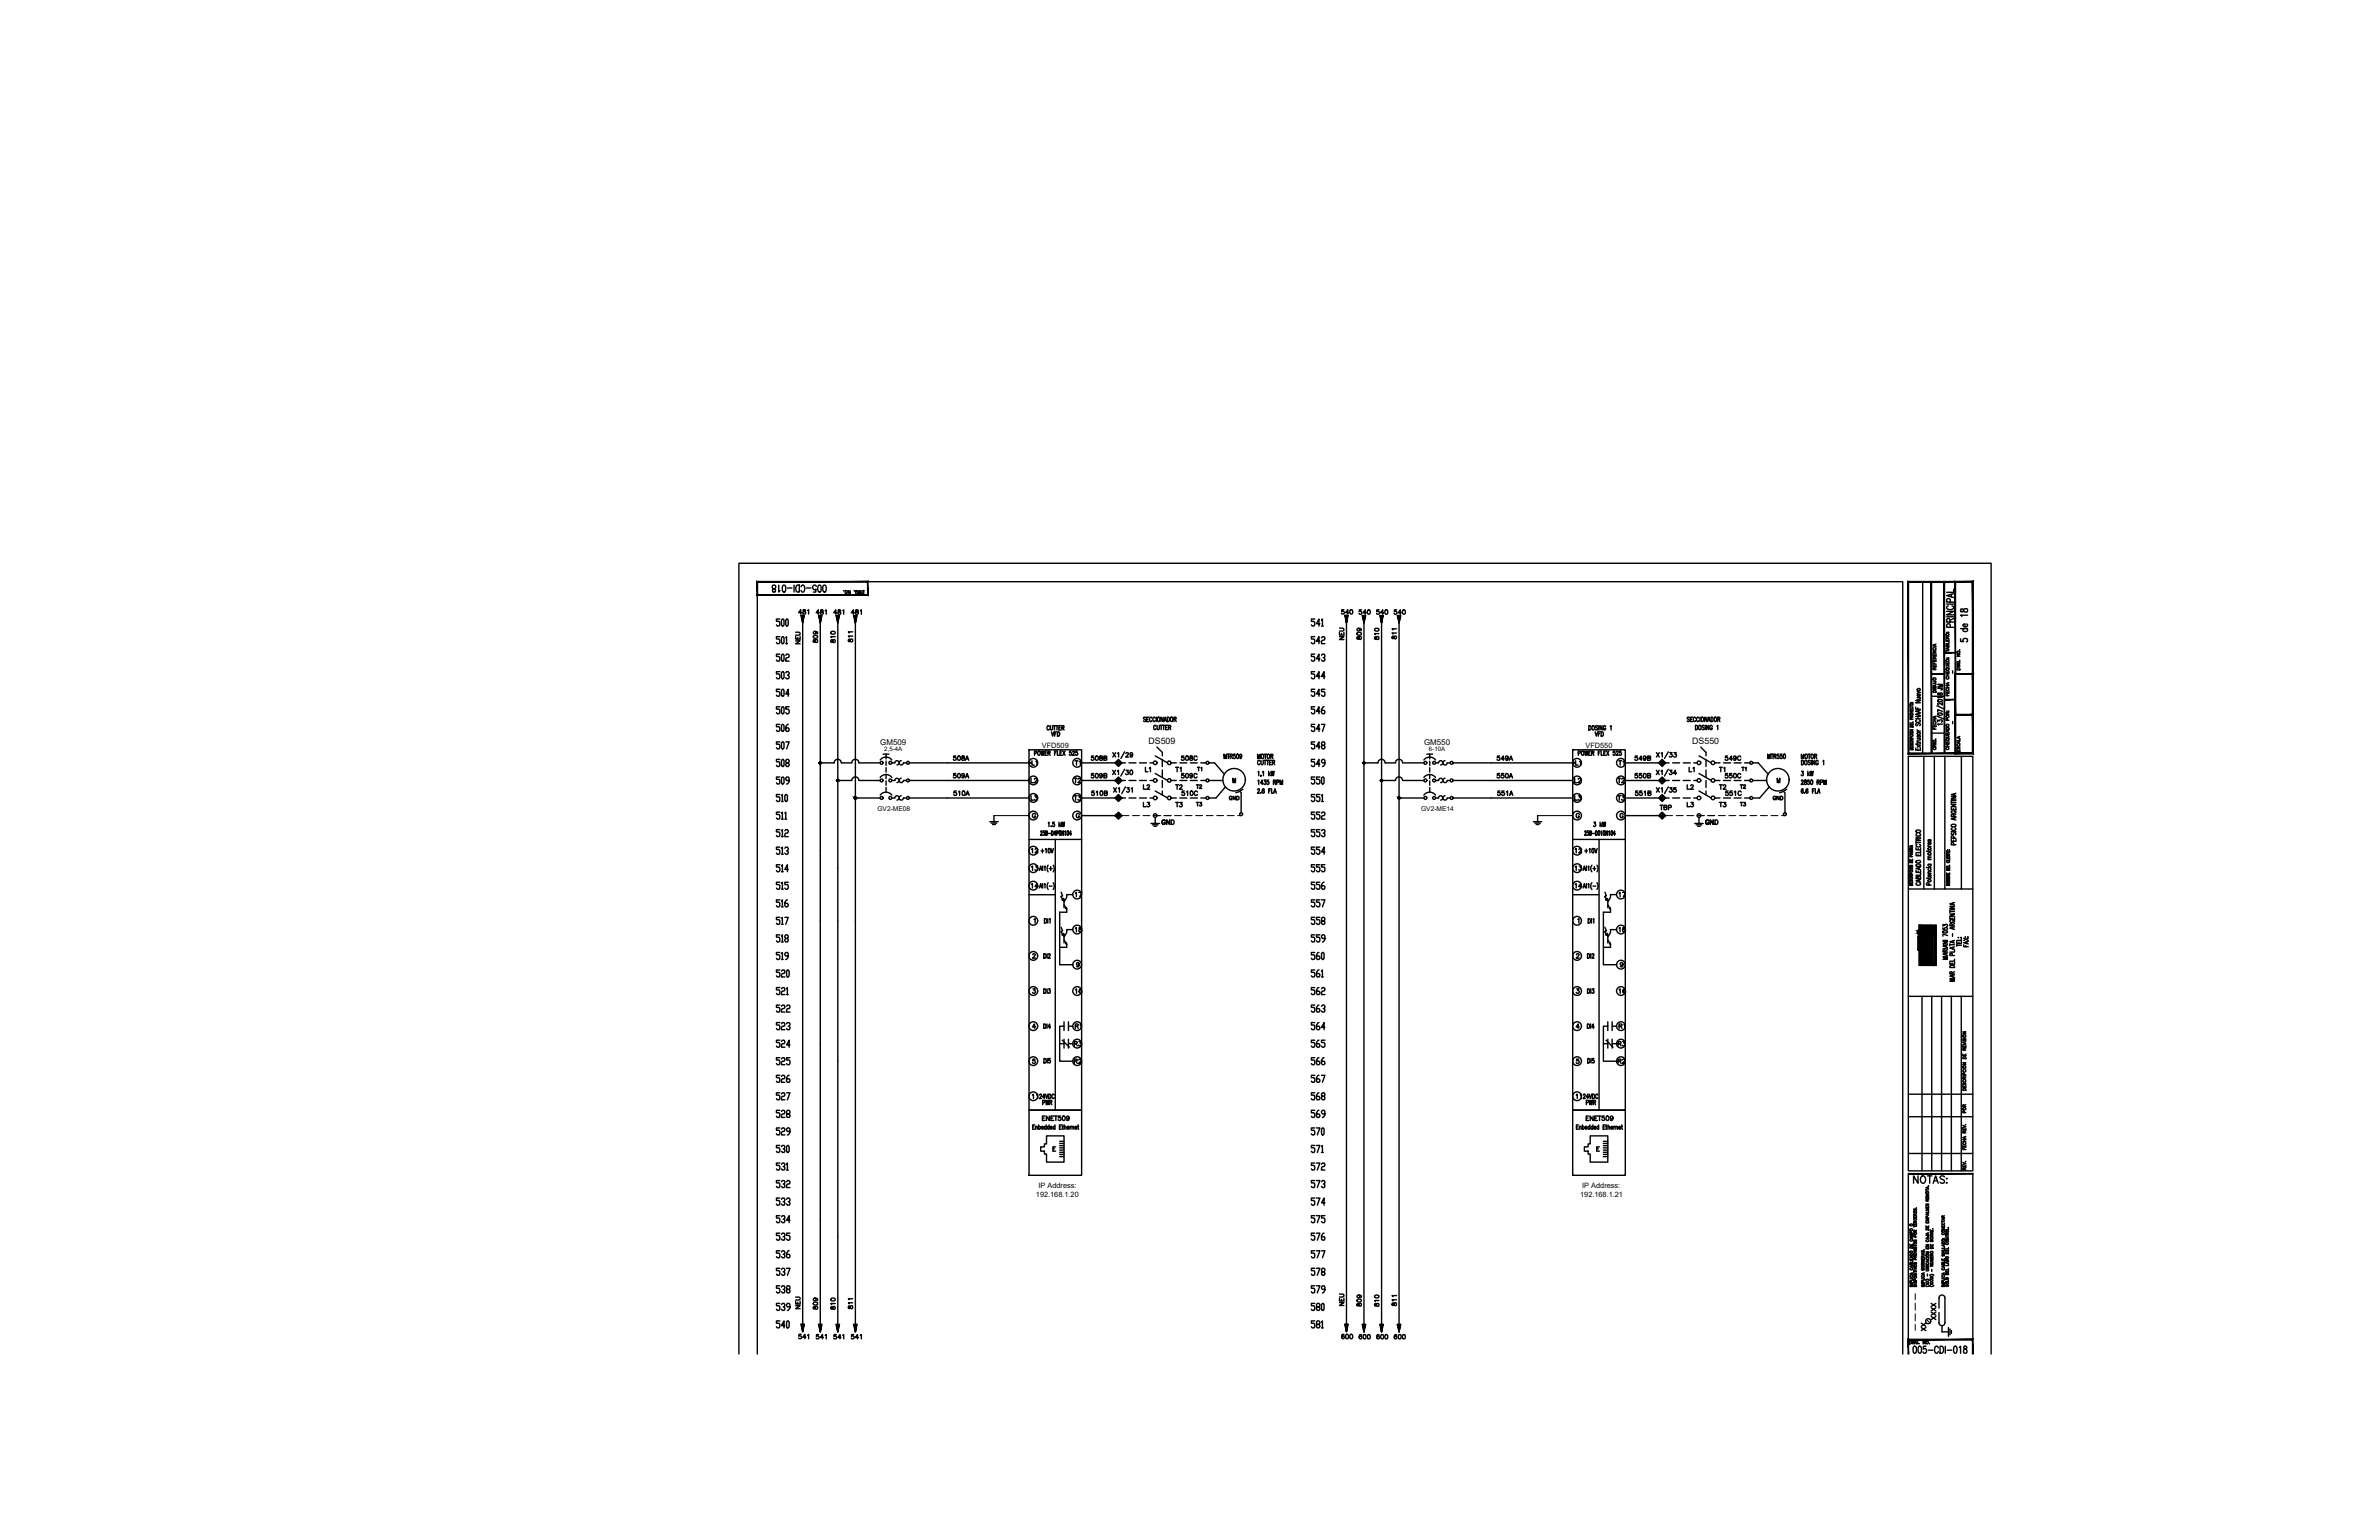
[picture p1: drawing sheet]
<svg xmlns="http://www.w3.org/2000/svg" width="432mm" height="279mm" viewBox="0 0 432 279" stroke-linecap="round" stroke-linejoin="round" font-family="sans-serif">
<defs><g id="words">
<g font-size="4">
<text x="194.4" y="164">17</text>
<text x="293.2" y="164">17</text>
<text x="194.4" y="170.4">18</text>
<text x="293.2" y="170.4">18</text>
<text x="140.1" y="197.6">526</text>
<text x="237.1" y="197.6">567</text>
<text x="140.1" y="200.7">527</text>
<text x="140.1" y="203.9">528</text>
<text x="237.1" y="200.7">568</text>
<text x="237.1" y="203.9">569</text>
<text x="140.1" y="207.1">529</text>
<text x="237.1" y="207.1">570</text>
<text x="140.1" y="210.3">530</text>
<text x="237.1" y="213.4">572</text>
<text x="140.1" y="216.6">532</text>
<text x="140.1" y="219.8">533</text>
<text x="237.1" y="216.6">573</text>
<text x="237.1" y="219.8">574</text>
<text x="140.1" y="223">534</text>
<text x="140.1" y="226.1">535</text>
<text x="237.1" y="223">575</text>
<text x="237.1" y="226.1">576</text>
<text x="140.1" y="229.3">536</text>
<text x="140.1" y="232.5">537</text>
<text x="237.1" y="229.3">577</text>
<text x="237.1" y="232.5">578</text>
<text x="140.1" y="235.7">538</text>
<text x="140.1" y="238.8">539</text>
<text x="237.1" y="235.7">579</text>
<text x="237.1" y="238.8">580</text>
<text x="140.1" y="242">540</text>
</g>
<g font-size="3.5">
<text x="143.9" y="112.5">481</text>
<text x="147.1" y="112.5">481</text>
<text x="150.3" y="112.5">481</text>
<text x="153.5" y="112.5">481</text>
<text x="242.7" y="112.5">540</text>
<text x="245.9" y="112.5">540</text>
<text x="249.1" y="112.5">540</text>
<text x="252.2" y="112.5">540</text>
<text x="146.4" y="118.2" transform="rotate(-90 146.4 118.2)">NEU</text>
<text x="149.6" y="117.8" transform="rotate(-90 149.6 117.8)">809</text>
<text x="152.8" y="117.8" transform="rotate(-90 152.8 117.8)">810</text>
<text x="155.9" y="117.8" transform="rotate(-90 155.9 117.8)">811</text>
<text x="245.2" y="117.1" transform="rotate(-90 245.2 117.1)">NEU</text>
<text x="248.4" y="117.1" transform="rotate(-90 248.4 117.1)">809</text>
<text x="251.5" y="117.1" transform="rotate(-90 251.5 117.1)">810</text>
<text x="254.7" y="117.1" transform="rotate(-90 254.7 117.1)">811</text>
<text x="353.8" y="126.3" transform="rotate(-90 353.8 126.3)">JM</text>
<text x="189.8" y="134.8">VFD</text>
<text x="186.3" y="140.1">L1</text>
<text x="186.3" y="143.2">L2</text>
<text x="194" y="143.2">T2</text>
<text x="194.4" y="140.1">T1</text>
<text x="207.1" y="141.1">L1</text>
<text x="212.4" y="141.1">T1</text>
<text x="216.6" y="141.1">T1</text>
<text x="285" y="140.1">L1</text>
<text x="285" y="143.2">L2</text>
<text x="292.8" y="140.1">T1</text>
<text x="292.8" y="143.2">T2</text>
<text x="305.9" y="141.1">L1</text>
<text x="311.1" y="141.1">T1</text>
<text x="318.2" y="141.1" transform="rotate(-90 318.2 141.1)">T1</text>
<text x="186.3" y="146.4">L3</text>
<text x="194" y="146.4">T3</text>
<text x="194.4" y="149.6">G</text>
<text x="206.7" y="147.5">L3</text>
<text x="206.7" y="144.3">L2</text>
<text x="212.4" y="147.5">T3</text>
<text x="212.4" y="144.3">T2</text>
<text x="216.3" y="147.5">T3</text>
<text x="216.3" y="144.3">T2</text>
<text x="222.2" y="146.4">GND</text>
<text x="285" y="146.4">L3</text>
<text x="285" y="149.6">G</text>
<text x="292.8" y="146.4">T3</text>
<text x="300.6" y="148.2">TBP</text>
<text x="305.5" y="147.5">L3</text>
<text x="305.5" y="144.3">L2</text>
<text x="311.1" y="147.5">T3</text>
<text x="311.1" y="144.3">T2</text>
<text x="315" y="147.5">T3</text>
<text x="315" y="144.3">T2</text>
<text x="321" y="146.4">GND</text>
<text x="186.3" y="155.9">12</text>
<text x="209.9" y="150.6">GN</text>
<text x="285" y="155.9">12</text>
<text x="308.7" y="150.6">GN</text>
<text x="186.3" y="159.1">13</text>
<text x="285" y="159.1">13</text>
<text x="186.3" y="162.3">14</text>
<text x="285" y="162.3">14</text>
<text x="285" y="175">2</text>
<text x="194.4" y="181.3">16</text>
<text x="285" y="181.3">3</text>
<text x="293.2" y="181.3">16</text>
<text x="194" y="190.9">R3</text>
<text x="194.4" y="187.7">R1</text>
<text x="285" y="187.7">4</text>
<text x="292.8" y="190.9">R3</text>
<text x="293.2" y="187.7">R1</text>
<text x="194" y="194">R2</text>
<text x="285" y="194">5</text>
<text x="292.8" y="194">R2</text>
<text x="186.6" y="200.4">11</text>
<text x="285" y="200.4">11</text>
<text x="146.4" y="238.8" transform="rotate(-90 146.4 238.8)">NEU</text>
<text x="149.6" y="238.8" transform="rotate(-90 149.6 238.8)">809</text>
<text x="152.8" y="238.8" transform="rotate(-90 152.8 238.8)">810</text>
<text x="155.9" y="238.8" transform="rotate(-90 155.9 238.8)">811</text>
<text x="245.2" y="238.1" transform="rotate(-90 245.2 238.1)">NEU</text>
<text x="248.4" y="238.1" transform="rotate(-90 248.4 238.1)">809</text>
<text x="251.5" y="238.1" transform="rotate(-90 251.5 238.1)">810</text>
<text x="254.7" y="238.1" transform="rotate(-90 254.7 238.1)">811</text>
<text x="143.9" y="244.1">541</text>
<text x="147.1" y="244.1">541</text>
<text x="150.3" y="244.1">541</text>
<text x="153.5" y="244.1">541</text>
<text x="242.7" y="244.1">600</text>
<text x="245.9" y="244.1">600</text>
<text x="249.1" y="244.1">600</text>
<text x="252.2" y="244.1">600</text>
<text x="350.7" y="242.7" transform="rotate(-90 350.7 242.7)">XX</text>
</g>
<g font-size="1.6">
<text x="208.4" y="135">DS509</text>
<text x="307.1" y="135">DS550</text>
</g>
<g font-size="1.4">
<text x="159.8" y="135.1">GM509</text>
<text x="258.5" y="135.1">GM550</text>
</g>
<g font-size="1.3">
<text x="189.1" y="135.7">VFD509</text>
<text x="287.8" y="135.7">VFD550</text>
<text x="188.5" y="215.5">IP Address:</text>
<text x="287.2" y="215.5">IP Address:</text>
<text x="188" y="217.1">192.168.1.20</text>
<text x="286.8" y="217.1">192.168.1.21</text>
</g>
<g font-size="1.2">
<text x="159.3" y="147.1">GV2-ME08</text>
<text x="257.9" y="147.1">GV2-ME14</text>
</g>
<g font-size="1.1">
<text x="160.5" y="136.3">2,5-4A</text>
<text x="259.4" y="136.3">6-10A</text>
</g>
<text font-size=".6" x="350.7" y="168" transform="rotate(180 350.7 168)">control</text>
</g></defs>
<!-- layer: ECT_PAGE_LINENUMBER_TEXT -->
<g fill="none" stroke="#000" stroke-width=".25">
<path d="M141.5 112.3h-.6v.4h.5l.1 .2v.5l-.1 .2h-.3l-.2-.2M141.5 115.5h-.6v.4h.5l.1 .2v.5l-.1 .2h-.3l-.2-.2M141.5 118.7h-.6v.4h.5l.1 .2v.4l-.1 .3h-.3l-.2-.3M142 112.3l.3 .2v.9l-.1 .2-.4-.2v-.9zM142 115.5l.3 .2v.9l-.1 .2-.4-.2v-.9zM142 118.7l.3 .2v.8l-.1 .3-.4-.3v-.8zM142.6 118.9l.2-.2h.3l.1 .2-.1 .4h-.3l-.2 .2v.5h.6M142.8 112.3l.3 .2v.9l-.2 .2-.3-.2v-.9zM238.6 112.3h-.6v.4h.5l.1 .2v.5l-.1 .2h-.3l-.2-.2M238.6 115.5h-.6v.4h.5l.1 .2v.5l-.1 .2h-.3l-.2-.2M238.6 118.7h-.6v.4h.5l.1 .2v.4l-.1 .3h-.3l-.2-.3M239.6 113.2h-.6l.4-.9v1.3"/>
<path d="M239.6 116.4h-.6l.4-.9v1.3M239.6 119.5h-.6l.4-.8v1.3M239.9 112.5l.1-.2v1.3M239.9 115.7l.1-.2h.3l.2 .2-.2 .4h-.3l-.1 .3v.4h.6M239.9 118.9l.1-.2h.3l.2 .4-.3 .2M239.9 113.6h.3M240.3 119.3l.2 .2-.2 .5h-.3l-.1-.3M141.5 121.9h-.6v.4h.5l.1 .2v.4l-.1 .2h-.3l-.2-.2M141.5 125.1h-.6v.4h.5l.1 .2v.4l-.1 .2h-.3l-.2-.2M141.5 128.2h-.6v.5h.5l.1 .2v.4l-.1 .2h-.3l-.2-.2M141.5 131.4h-.6v.4h.5l.1 .3v.4l-.1 .2h-.3l-.2-.2M141.5 134.6h-.6v.4h.5l.1 .2v.5l-.1 .2h-.3l-.2-.2"/>
<path d="M141.5 137.8h-.6v.4h.5l.1 .2v.5l-.1 .2h-.3l-.2-.2M142 121.9l.3 .2v.8l-.1 .2-.4-.2v-.8zM142 125.1l.3 .2v.8l-.1 .2-.4-.2v-.8zM142 128.2l.3 .2v.9l-.1 .2-.4-.2v-.9zM142 131.4l.3 .2v.9l-.1 .2-.4-.2v-.9zM142 134.6l.3 .2v.9l-.1 .2-.4-.2v-.9zM142 137.8l.3 .2v.9l-.1 .2-.4-.2v-.9zM142.6 122.1l.2-.2h.3l.1 .2v.2l-.3 .2M142.6 134.6h.6l-.4 1.3M142.8 138.4l-.2-.4 .2-.2h.3l.1 .4-.1 .2h-.3l-.2 .2 .2 .5h.3l.1-.2-.1-.5M143.1 122.5l.1 .2-.1 .4h-.3l-.2-.2M143.1 131.4h-.2l-.3 .4v.7l.2 .2h.3l.1-.4-.1-.2h-.5"/>
<path d="M143.2 125.9h-.6l.5-.8v1.2M143.2 128.2h-.6v.5h.5l.1 .2v.4l-.1 .2h-.3l-.2-.2M238.6 121.9h-.6v.4h.5l.1 .2v.4l-.1 .2h-.3l-.2-.2M238.6 125.1h-.6v.4h.5l.1 .2v.4l-.1 .2h-.3l-.2-.2M238.6 128.2h-.6v.5h.5l.1 .2v.4l-.1 .2h-.3l-.2-.2M238.6 131.4h-.6v.4h.5l.1 .3v.4l-.1 .2h-.3l-.2-.2M238.6 134.6h-.6v.4h.5l.1 .2v.5l-.1 .2h-.3l-.2-.2M238.6 137.8h-.6v.4h.5l.1 .2v.5l-.1 .2h-.3l-.2-.2M239.6 122.7h-.6l.4-.8v1.2M239.6 125.9h-.6l.4-.8v1.2M239.6 129.1h-.6l.4-.9v1.3M239.6 132.3h-.6l.4-.9v1.3"/>
<path d="M239.6 135.4h-.6l.4-.8v1.3M239.6 138.6h-.6l.4-.8v1.3M239.9 131.4h.6l-.5 1.3M240 135.2l-.1-.2 .1-.4h.3l.2 .2-.2 .4h-.3l-.1 .2 .1 .5h.3l.2-.2-.2-.5M240.3 128.2h-.1l-.3 .5v.6l.1 .2h.3l.2-.2-.2-.4h-.4M240.5 122.7h-.6l.4-.8v1.2M240.5 125.1h-.6v.4h.4l.2 .2v.4l-.2 .2h-.3l-.1-.2M240.5 138.4h-.5l-.1-.2 .1-.4h.3l.2 .2v.6l-.3 .5h-.2M141.5 141h-.6v.4h.5l.1 .2v.4l-.1 .2h-.3l-.2-.2M141.5 144.1h-.6v.5h.5l.1 .2v.4l-.1 .2h-.3l-.2-.2M141.5 147.3h-.6v.5h.5l.1 .2v.4l-.1 .2h-.3l-.2-.2M141.5 150.5h-.6v.4h.5l.1 .3v.4l-.1 .2h-.3l-.2-.2"/>
<path d="M141.5 153.7h-.6v.4h.5l.1 .2v.5l-.1 .2h-.3l-.2-.2M141.5 156.9h-.6v.4h.5l.1 .2v.4l-.1 .3h-.3l-.2-.3M141.8 144.4l.2-.3v1.3M141.8 147.6l.2-.3v1.3M141.8 150.7l.2-.2v1.3M141.8 153.9l.2-.2v1.3M141.8 157.1l.2-.2v1.3M141.8 145.4h.4M141.8 148.6h.4M141.8 151.8h.4M141.8 155h.4M141.8 158.2h.4"/>
<path d="M142 141l.3 .2v.8l-.1 .2-.4-.2v-.8zM142.5 147.6l.1-.3v1.3M142.5 150.7l.1-.2h.3l.2 .2-.2 .5h-.3l-.1 .2v.4h.6M142.5 153.9l.1-.2h.3l.2 .4-.2 .2h-.1M142.5 148.6h.3M142.6 144.1l.3 .3v.8l-.1 .2-.3-.2v-.8zM142.9 154.3l.2 .3-.2 .4h-.3l-.1-.2M143.1 157.7h-.6l.4-.8v1.3M143.2 141.6h-.4l-.2-.2 .2-.4h.3l.1 .2v.6l-.3 .4h-.1M238.6 141h-.6v.4h.5l.1 .2v.4l-.1 .2h-.3l-.2-.2M238.6 144.1h-.6v.5h.5l.1 .2v.4l-.1 .2h-.3l-.2-.2M238.6 147.3h-.6v.5h.5l.1 .2v.4l-.1 .2h-.3l-.2-.2"/>
<path d="M238.6 150.5h-.6v.4h.5l.1 .3v.4l-.1 .2h-.3l-.2-.2M238.6 153.7h-.6v.4h.5l.1 .2v.5l-.1 .2h-.3l-.2-.2M238.6 156.9h-.6v.4h.5l.1 .2v.4l-.1 .3h-.3l-.2-.3M239.6 141h-.6v.4h.4l.2 .2v.4l-.2 .2h-.3l-.1-.2M239.6 144.1h-.6v.5h.4l.2 .2v.4l-.2 .2h-.3l-.1-.2M239.6 147.3h-.6v.5h.4l.2 .2v.4l-.2 .2h-.3l-.1-.2M239.6 150.5h-.6v.4h.4l.2 .3v.4l-.2 .2h-.3l-.1-.2M239.6 153.7h-.6v.4h.4l.2 .2v.5l-.2 .2h-.3l-.1-.2M239.6 156.9h-.6v.4h.4l.2 .2v.4l-.2 .3h-.3l-.1-.3M239.9 144.4l.1-.3v1.3M239.9 147.6l.1-.3h.3l.2 .3-.2 .4h-.3l-.1 .2v.4h.6M239.9 150.7l.1-.2h.3l.2 .4-.3 .3"/>
<path d="M239.9 145.4h.3M240 141l.3 .2v.8l-.1 .2-.3-.2v-.8zM240.3 151.2l.2 .2-.2 .4h-.3l-.1-.2M240.5 154.6h-.6l.4-.9v1.3M240.5 156.9h-.6v.4h.4l.2 .2v.4l-.2 .3h-.3l-.1-.3M141.5 160.1h-.6v.4h.5l.1 .2v.4l-.1 .2h-.3l-.2-.2M141.5 163.3h-.6v.4h.5l.1 .2v.4l-.1 .2h-.3l-.2-.2M141.5 166.4h-.6v.5h.5l.1 .2v.4l-.1 .2h-.3l-.2-.2M141.5 169.6h-.6v.4h.5l.1 .3v.4l-.1 .2h-.3l-.2-.2M141.5 172.8h-.6v.4h.5l.1 .2v.5l-.1 .2h-.3l-.2-.2M141.5 176h-.6v.4h.5l.1 .2v.4l-.1 .2h-.3l-.2-.2M141.5 179.2h-.6v.4h.5l.1 .2v.4l-.1 .2h-.3l-.2-.2"/>
<path d="M141.8 160.3l.2-.2v1.2M141.8 163.5l.2-.2v1.2M141.8 166.6l.2-.2v1.3M141.8 169.8l.2-.2v1.3M141.8 173l.2-.2v1.3M141.8 176.2l.2-.2h.3l.2 .2-.2 .4h-.3l-.2 .2v.4h.7M141.8 179.4l.2-.2h.3l.2 .2-.2 .4h-.3l-.2 .2v.4h.7M141.8 161.3h.4M141.8 164.5h.4M141.8 167.7h.4M141.8 170.9h.4M141.8 174.1h.4"/>
<path d="M142.5 166.4h.6l-.5 1.3M142.6 170.3l-.1-.3 .1-.4h.3l.2 .2-.2 .5h-.3l-.1 .2 .1 .4h.3l.2-.2-.2-.4M142.8 179.4l.1-.2v1.2M142.9 163.3h-.1l-.3 .4v.6l.1 .2h.3l.2-.2-.2-.4h-.4M142.9 176l.3 .2v.8l-.1 .2-.3-.2v-.8zM143.1 160.1h-.6v.4h.4l.2 .2v.4l-.2 .2h-.3l-.1-.2M143.1 173.4h-.5l-.1-.2 .1-.4h.3l.2 .2v.7l-.3 .4h-.2M238.6 160.1h-.6v.4h.5l.1 .2v.4l-.1 .2h-.3l-.2-.2M238.6 163.3h-.6v.4h.5l.1 .2v.4l-.1 .2h-.3l-.2-.2M238.6 166.4h-.6v.5h.5l.1 .2v.4l-.1 .2h-.3l-.2-.2M238.6 169.6h-.6v.4h.5l.1 .3v.4l-.1 .2h-.3l-.2-.2M238.6 172.8h-.6v.4h.5l.1 .2v.5l-.1 .2h-.3l-.2-.2"/>
<path d="M238.6 176h-.6v.4h.5l.1 .2v.4l-.1 .2h-.3l-.2-.2M238.6 179.2h-.6v.4h.5l.1 .2v.4l-.1 .2h-.3l-.2-.2M239.4 172.8h-.2l-.2 .4v.7l.1 .2h.3l.2-.4-.2-.3h-.4M239.4 176h-.2l-.2 .4v.6l.1 .2h.3l.2-.4-.2-.2h-.4M239.4 179.2h-.2l-.2 .4v.6l.1 .2h.3l.2-.4-.2-.2h-.4M239.6 160.1h-.6v.4h.4l.2 .2v.4l-.2 .2h-.3l-.1-.2M239.6 163.3h-.6v.4h.4l.2 .2v.4l-.2 .2h-.3l-.1-.2M239.6 166.4h-.6v.5h.4l.2 .2v.4l-.2 .2h-.3l-.1-.2M239.6 169.6h-.6v.4h.4l.2 .3v.4l-.2 .2h-.3l-.1-.2M239.9 163.3h.6l-.5 1.2M239.9 176.2l.1-.2v1.2M239.9 179.4l.1-.2h.3l.2 .2-.2 .4h-.3l-.1 .2v.4h.6"/>
<path d="M239.9 177.2h.3M240 167.1l-.1-.2 .1-.5h.3l.2 .2-.2 .5h-.3l-.1 .2 .1 .4h.3l.2-.2-.2-.4M240 172.8l.3 .2v.9l-.1 .2-.3-.2v-.9zM240.3 160.1h-.1l-.3 .4v.6l.1 .2h.3l.2-.2-.2-.4h-.4M240.5 170.3h-.5l-.1-.3 .1-.4h.3l.2 .2v.7l-.3 .4h-.2M141.5 182.4h-.6v.4h.5l.1 .2v.4l-.1 .2h-.3l-.2-.2M141.5 185.5h-.6v.5h.5l.1 .2v.4l-.1 .2h-.3l-.2-.2M141.5 188.7h-.6v.4h.5l.1 .3v.4l-.1 .2h-.3l-.2-.2M141.5 191.9h-.6v.4h.5l.1 .2v.5l-.1 .2h-.3l-.2-.2M141.8 182.6l.2-.2h.3l.2 .2-.2 .4h-.3l-.2 .2v.4h.7M141.8 185.7l.2-.2h.3l.2 .2-.2 .5h-.3l-.2 .2v.4h.7M141.8 188.9l.2-.2h.3l.2 .2-.2 .5h-.3l-.2 .2v.4h.7"/>
<path d="M141.8 192.1l.2-.2h.3l.2 .2-.2 .4h-.3l-.2 .2v.5h.7M142.8 182.6l.1-.2h.3l.2 .2-.2 .4h-.3l-.1 .2v.4h.6M142.8 185.7l.1-.2h.3l.2 .2-.2 .5h-.1M142.8 180.4h.3M143.2 186.2l.2 .2-.2 .4h-.3l-.1-.2M143.4 189.6h-.6l.4-.9v1.3M143.4 191.9h-.6v.4h.4l.2 .2v.5l-.2 .2h-.3l-.1-.2M238.6 182.4h-.6v.4h.5l.1 .2v.4l-.1 .2h-.3l-.2-.2M238.6 185.5h-.6v.5h.5l.1 .2v.4l-.1 .2h-.3l-.2-.2M238.6 188.7h-.6v.4h.5l.1 .3v.4l-.1 .2h-.3l-.2-.2M238.6 191.9h-.6v.4h.5l.1 .2v.5l-.1 .2h-.3l-.2-.2M239.4 182.4h-.2l-.2 .4v.6l.1 .2h.3l.2-.4-.2-.2h-.4"/>
<path d="M239.4 185.5h-.2l-.2 .5v.6l.1 .2h.3l.2-.4-.2-.2h-.4M239.4 188.7h-.2l-.2 .4v.7l.1 .2h.3l.2-.4-.2-.2h-.4M239.4 191.9h-.2l-.2 .4v.7l.1 .2h.3l.2-.5-.2-.2h-.4M239.9 182.6l.1-.2h.3l.2 .4-.3 .2M240.3 183l.2 .2-.2 .4h-.3l-.1-.2M240.3 191.9h-.1l-.3 .4v.7l.1 .2h.3l.2-.2-.2-.5h-.4M240.5 186.4h-.6l.4-.9v1.3M240.5 188.7h-.6v.4h.4l.2 .3v.4l-.2 .2h-.3l-.1-.2M141.5 211h-.6v.4h.5l.1 .2v.5l-.1 .2h-.3l-.2-.2M141.8 211.2l.2-.2h.3l.2 .4-.3 .2M142.3 211.6l.2 .3-.2 .4h-.3l-.2-.2M142.8 211.2l.1-.2v1.3"/>
<path d="M238.6 207.8h-.6v.4h.5l.1 .2v.5l-.1 .2h-.3l-.2-.2M239 207.8h.6l-.5 1.3M239.9 208l.1-.2v1.3M238.6 239.6h-.6v.5h.5l.1 .2v.4l-.1 .2h-.3l-.2-.2M239.9 239.9l.1-.3v1.3M239.1 240.3l-.1-.2 .1-.5h.3l.2 .3-.2 .4h-.3l-.1 .2 .1 .4h.3l.2-.2-.2-.4M239.9 240.9h.3"/>
</g>
<!-- layer: ECT_CONN_GENERAL_WIRES -->
<g fill="none" stroke="#000" stroke-width=".25">
<path d="M145.7 112.9v127.4M148.9 113v127.3M152.1 113v127.3M155.3 113v127.3M244.4 112.9v127.4M247.6 112.9v128.7M250.8 112.9v128.7M253.9 112.9v128.7M148.9 138.4h2.5a.65 .65 0 0 1 .7-.6 .65 .65 0 0 1 .6 .6h1.9a.65 .65 0 0 1 .6-.6 .65 .65 0 0 1 .7 .6h3.9M165.1 138.4h6.9M196.3 138.4h6.1M203.6 138.4h.7"/>
<path d="M204.9 138.4h1.3M247.6 138.4h2.5a.65 .65 0 0 1 .7-.6 .65 .65 0 0 1 .6 .6h1.9a.64 .64 0 0 1 .6-.6 .64 .64 0 0 1 .7 .6h3.8M263.8 138.4h6.9M295 138.4h6.1M302.3 138.4h.7M303.6 138.4h1.3M152.1 141.6h2.5M154.6 141.6a.65 .65 0 0 1 .6-.7 .65 .65 0 0 1 .7 .7M155.3 144.8h4.5M155.9 141.6h3.9M165.1 141.6h6.9M165.1 144.8h6.9"/>
<path d="M196.3 141.6h6.1M196.3 144.8h6.1M203.6 141.6h.7M203.6 144.8h.7M204.9 141.6h1.3M204.9 144.8h1.3M250.8 141.6h2.5M253.3 141.6a.65 .65 0 0 1 .6-.7 .65 .65 0 0 1 .7 .7M253.9 144.8h4.5M254.6 141.6h3.8M263.8 141.6h6.9M263.8 144.8h6.9"/>
<path d="M295 141.6h6.1M295 144.8h6.1M302.3 141.6h.7M303.6 141.6h1.3"/>
</g>
<!-- layer: 0 -->
<g fill="none" stroke="#000" stroke-width=".25">
<path d="M140.3 106.2a.39 .39 0 0 1 .5 .3 .39 .39 0 0 1-.4 .4l-.2 .3a.29 .29 0 0 0 .3 .2 .29 .29 0 0 0 .3-.2l-.1-.2a.51 .51 0 0 1-.5-.3 .51 .51 0 0 1 .1-.5zM141.4 106.2v1.2l.2-.2M142.1 106.2h.2a.73 .73 0 0 1 0 1.2h-.2l-.1-.5zM142.9 106.7h.8M144.1 106.2v1.2M144.6 106.2h.5v1.2a.69 .69 0 0 1-.7-.4 .69 .69 0 0 1 .2-.8zM145.4 106.4a.35 .35 0 0 1 .4-.2 .35 .35 0 0 1 .3 .4v.3a.35 .35 0 0 1-.3 .5 .35 .35 0 0 1-.4-.3M146.4 106.7h.8M148.1 106.4v-.1a.38 .38 0 0 0-.6 .3 .38 .38 0 0 0 .6 .3v.5h-.5M148.6 106.2h.2a.86 .86 0 0 1 0 1.2l-.3-.2-.1-.5zM149.5 106.2h.2a.86 .86 0 0 1 0 1.2h-.2l-.1-.2zM353.3 110.9h1.3l-1.3 .6h1.3"/>
<path d="M353.3 111.9h1.3M353.3 109.6h1.3M353.6 109.9a.35 .35 0 0 0-.3 .5 .35 .35 0 0 0 .5 .2h.3a.35 .35 0 0 0 .5-.2 .35 .35 0 0 0-.3-.5M353.9 112.9v-.6h-.5l-.1 .6h1.3M354 113.8l-.1-.5-.5-.1-.1 .6h1.3M354 109.2l-.1-.5h-.5l-.1 .5h1.3M354.2 107.8v.5M354.6 107.7l-1.3 .4 1.3 .3M354.6 106.9v.6h-1.3M354.6 112.2l-.7 .3M355.9 115.9v.5h.5a.38 .38 0 0 1 .3-.6 .38 .38 0 0 1 .3 .6l-.1 .1M355.9 114h1.2"/>
<path d="M355.9 110.5a.3 .3 0 0 0 0 .4 .3 .3 0 0 0 .3 .1h.1a.46 .46 0 0 1 .3-.5 .46 .46 0 0 1 .5 .2 .4 .4 0 0 1-.4 .4 .4 .4 0 0 1-.4-.5l-.1-.1zM356.5 114l-.2 .2a.38 .38 0 0 0 .4 .4 .38 .38 0 0 0 .4-.4l-.1-.2M357 113.2l.1 .1a.38 .38 0 0 1-.4 .4 .38 .38 0 0 1-.4-.4l.4-.1v.5M357.1 111.6h-1.2l.2 .2M347.7 135.7v.4h.9v-.4M347.7 128.3v.4h.9M347.7 127.1h.9l-.9 .4h.9M347.7 130.4h.9M347.7 130h.9M347.8 131.2l-.1 .3 .3 .1a.37 .37 0 0 1 .5-.3l-.1 .4M347.9 130.6l-.2 .2a.41 .41 0 0 0 .4 .3 .41 .41 0 0 0 .4-.4l-.2-.1M348 134.4l.2 .3"/>
<path d="M348 132.4l.2 .3M348 125.5l.6 .1-.6 .2M348 135.2l.6 .4M348 134.9v.2M348 134.7h.6M348 134h.6M348 132.7h.6M348 126.5h.6M348.1 133.4l-.1 .3h.2l.1-.2a.17 .17 0 0 1 .2 0 .17 .17 0 0 1-.1 .3M348.1 128.4v.3M348.1 130v.4M348.1 135.9v.2"/>
<path d="M348.3 128.9v.3M348.3 129.5v.3M348.4 134l.2 .1-.1 .2h-.5M348.4 126.5l.2 .2-.1 .1-.5 .1M348.4 126h.1a.24 .24 0 0 1-.2 .3 .24 .24 0 0 1-.2-.3h.1v.3M348.6 134.9l-.1 .1h-.8M348.6 129.3l-.9 .3 .9 .2M348.6 128.8l-.9 .3 .9 .2M348.6 135.2l-.6 .4M351.6 129.9l1.2 .6M351.6 128.1l1.2 .5M351.7 131v-.4l.3 .2a.24 .24 0 0 1 .4-.2 .24 .24 0 0 1 0 .4"/>
<path d="M351.7 129.4h.8a.42 .42 0 0 1-.3 .4 .42 .42 0 0 1-.5-.2zM352.6 131.4h-.9l.2 .1M352.6 129.1l-.9-.3v.4M352.6 127.5v.4l-.7-.4-.2 .3 .2 .1M196.3 148h6.4M295 148h6.4M347.8 157.9v.4h.8v-.4M347.8 154.9v.4h.8v-.4M347.8 153.8v.4h.8v-.4M347.8 152.9h.8M347.8 152.7v.4M347.8 151.9h.8"/>
<path d="M347.8 156.9a.48 .48 0 0 1 .5-.1 .48 .48 0 0 1 .3 .4h-.8zM347.8 156.2a.42 .42 0 0 1 .5-.2 .42 .42 0 0 1 .3 .5 .42 .42 0 0 1-.5 .1 .42 .42 0 0 1-.3-.4zM347.8 150.7a.42 .42 0 0 1 .5-.2 .42 .42 0 0 1 .3 .4 .42 .42 0 0 1-.5 .2 .42 .42 0 0 1-.3-.4zM348 153.2a.23 .23 0 0 0-.2 .3 .23 .23 0 0 0 .3 .1h.2a.23 .23 0 0 0 .3-.1 .23 .23 0 0 0-.2-.3M348 151.2a.23 .23 0 0 0-.2 .3 .23 .23 0 0 0 .3 .2h.2a.23 .23 0 0 0 .3-.2 .23 .23 0 0 0-.2-.3M348.1 159.1l.2-.1 .3 .1v.3h-.8v-.4h.3v.4M348.1 152.5v-.4h-.3v.4h.8M348.1 153.9v.3M348.1 155v.3M348.1 158v.3M348.3 157.4v.3M348.3 159.6v.4"/>
<path d="M348.6 159.6l-.8 .2 .8 .2M348.6 158.4v.4h-.8M348.6 157.3l-.8 .3 .8 .2M348.6 154.3v.4h-.8M348.6 152.1l-.5 .2M349.7 157.4h.1M349.9 153.3l.3 .3M349.9 154.3v.2M349.9 159.2v.2M349.9 158.5h.6M349.9 156.8h.6M349.9 156h.6"/>
<path d="M349.9 153.6h.6M350 157.4h.5M350.1 157.6a.23 .23 0 0 0-.1 .3 .23 .23 0 0 0 .4 0l.1-.1-.1-.2M350.1 156.8a.23 .23 0 0 0-.1 .4 .23 .23 0 0 0 .4-.1l.1-.1-.1-.2M350.1 152.3l-.1 .3 .4-.3 .1 .2-.1 .2M350.4 158.7l.1 .1a.23 .23 0 0 1-.3 .3 .23 .23 0 0 1-.2-.4h.2v.3M350.4 152.8l.1 .1a.23 .23 0 0 1-.3 .3 .23 .23 0 0 1-.2-.3l.2-.1v.4M350.5 159.2l-.1 .1h-.7M350.5 158.2h-.5l-.1 .1 .2 .2M350.5 155.6h-.5l-.1 .2 .2 .2M350.5 155.3h-.5l-.1 .2 .2 .1M350.5 154.3l-.1 .2h-.7"/>
<path d="M354.2 152.3v.3h.8v-.3M354.2 146.5v.4h.8v-.4M354.2 145.9h.8l-.8 .4h.8M354.2 144.5h.8l-.8 .5h.8M354.2 145.4v.4M354.2 150.9h.8M354.2 145.6h.8M354.2 145.2h.8M354.2 149.6a.42 .42 0 0 1 .5-.1 .42 .42 0 0 1 .3 .4 .42 .42 0 0 1-.5 .1 .42 .42 0 0 1-.3-.4zM354.3 151.1a.2 .2 0 0 0-.1 .3 .2 .2 0 0 0 .3 0l.1-.2a.22 .22 0 0 1 .4-.1 .22 .22 0 0 1-.1 .4M354.4 150.2a.23 .23 0 0 0-.2 .3 .23 .23 0 0 0 .3 .1h.2a.23 .23 0 0 0 .3-.1 .23 .23 0 0 0-.2-.3M354.4 147.1a.24 .24 0 0 0-.2 .3 .24 .24 0 0 0 .3 .2h.2a.24 .24 0 0 0 .3-.3 .24 .24 0 0 0-.3-.2v.2"/>
<path d="M354.6 148.2l-.1-.4h-.3v.4h.8M354.6 146.7v.2M354.6 152.4v.2M354.6 153.3v-.4h-.4v.4h.8M354.6 152.1l-.1-.4h-.3v.4h.8M354.7 144v.3M354.7 148.4v.3M355 148.3l-.8 .2 .8 .3M355 143.9l-.8 .3 .8 .2M355 147.7l-.4 .3M348 160.1a.24 .24 0 0 0-.2 .3 .24 .24 0 0 0 .3 .2h.2a.24 .24 0 0 0 .3-.2 .24 .24 0 0 0-.2-.3M348.1 169.9h2.7v2.5h-2.7z"/>
<path d="M348.4 167.8v7.4zM348.6 168.7v-.8h2.2v1.9h-2.2v-.3M348.6 172.5h2.2v2.7h-2.2zM350.1 160.6v-.4h-.4v.4h.8M351 167.9h.4v7.3h-.4zM346.4 213h11.7v30h-11.7zM347.4 219.3v.3l.3-.3 .2 .1-.1 .2M347.8 219.1v.1M348.1 213.3v1.4l-.8-1.4v1.4M348.8 213.4a.63 .63 0 0 1 .7 .3 .63 .63 0 0 1-.1 .8 .44 .44 0 0 1-.6 .1 .44 .44 0 0 1-.2-.4v-.4zM349.6 218.9v.2h.5v-.2M349.6 217.1v.3h.5v-.3"/>
<path d="M349.6 215.9h.5M349.6 215.7v.3M349.6 218.4v.3l.3-.3 .2 .1-.1 .2M349.8 217.9v-.3h-.2v.3h.5M349.8 217.3v.1M349.8 219v.1M349.8 213.3h.8M349.9 215.4v.2M350 215.1v.1M350.1 219.8v.2h-.5M350.1 219.3h-.5l.5 .2-.5 .1h.5M350.1 216.7h-.5l.5 .2-.5 .1h.5"/>
<path d="M350.1 215.3l-.5 .2 .5 .1M350.1 217.6l-.3 .1M350.2 213.3v1.4M350.9 214.7l.4-1.4 .5 1.4M351 214.2h.6M352.9 213.5a.44 .44 0 0 0-.4-.2 .44 .44 0 0 0-.4 .4l.2 .1 .5 .3 .1 .4a.49 .49 0 0 1-.8 0M353.3 213.8h.1zM353.3 214.6h.1zM346.6 228.4v.2h.6v-.2M346.6 225.7v.3h.6v-.3M346.6 233.4h.6M346.6 231.9h.6"/>
<path d="M346.7 227.6v-.1a.26 .26 0 0 1 .3 0 .26 .26 0 0 1 .2 .3h-.6zM346.7 226.2a.26 .26 0 0 1 .3 0 .26 .26 0 0 1 .2 .2h-.6zM346.8 231.4l-.1 .1a.23 .23 0 0 0 .2 .2 .23 .23 0 0 0 .2-.3h-.1M346.8 230.1a.17 .17 0 0 0-.2 .2 .17 .17 0 0 0 .2 .1h.2a.17 .17 0 0 0 .2-.1 .17 .17 0 0 0-.2-.2M346.8 224.9a.16 .16 0 0 0-.2 .1 .16 .16 0 0 0 .2 .2h.2a.16 .16 0 0 0 .2-.2 .16 .16 0 0 0-.2-.1M346.9 229.3l.2-.1 .1 .3h-.6l.2-.3 .1 .3M346.9 225.8v.2M346.9 228.5v.1M346.9 232.7v-.2l-.2-.1-.1 .3h.6M346.9 223.7v-.2h-.2l-.1 .2h.6M347 224.4v.3M347 228v.2"/>
<path d="M347 229.7v.2M347 231v.2M347.2 232.9h-.6l.6 .2-.6 .1h.6M347.2 232v.3h-.6M347.2 230.9l-.6 .2 .6 .2M347.2 229.6l-.6 .2 .6 .1M347.2 228.8v.2h-.6M347.2 227.9l-.6 .2 .6 .1M347.2 224.4l-.6 .2 .6 .1M347.2 223.9h-.6l.6 .2-.6 .1h.6M347.3 229.9l.6 .2-.6 .2M347.3 226.8l.6 .2-.6 .1"/>
<path d="M347.3 222v.3h.6v-.3M347.3 220.7v.2h.6v-.2M347.3 233h.6M347.3 231h.6M347.3 230.7h.6M347.3 222.3v.3M347.3 225.8v.3M347.3 230.5v.3M347.3 230.4h.6M347.3 226.7h.6M347.3 226h.6M347.3 222.5h.6"/>
<path d="M347.4 233.2a.26 .26 0 0 1 .3-.1 .26 .26 0 0 1 .2 .3h-.6zM347.4 232.5v.3l.3-.3 .2 .1-.1 .2M347.4 231.1v.3l.3-.3 .2 .1-.1 .2M347.4 229.1v.3l.3-.3 .2 .1-.1 .2M347.4 226.3v.2l.3-.2 .2 .1-.1 .1M347.4 225v.3l.3-.3 .2 .1-.1 .2M347.5 221.1a.16 .16 0 0 0-.2 .2 .16 .16 0 0 0 .2 .1h.2a.16 .16 0 0 0 .2-.1 .16 .16 0 0 0-.2-.2M347.6 228.1v-.3h-.2l-.1 .3h.6M347.6 223.5v-.3h-.2l-.1 .3h.6M347.6 221.8v-.2h-.2l-.1 .2h.6M347.6 220.5l-.1-.3-.2 .3h.6M347.6 220.8v.1"/>
<path d="M347.6 222.1v.2M347.6 232.3v-.2h-.2l-.1 .2h.6M347.6 228.5v-.2l-.2-.1-.1 .3h.6M347.6 224.4v-.2l-.2-.1-.1 .3h.6M347.9 227.8l-.3 .1M347.9 223.2l-.3 .2M347.9 221.5l-.3 .2M347.9 220.2l-.3 .2M348.8 228.7h.5l-.5 .3h.5M348.8 228.3v.2h.5v-.2M348.8 233.4h.5M348.8 231.9h.5"/>
<path d="M348.8 226.9v.3l.2-.3a.16 .16 0 0 1 .3 .1 .15 .15 0 0 1-.1 .2M348.9 231.4l-.1 .1a.23 .23 0 0 0 .2 .2 .23 .23 0 0 0 .2-.3h-.1M349 230.2l.1-.1 .2 .1v.2h-.5v-.3h.2v.3M349 229.5v-.3h-.2v.3h.5M349 228.1v-.2h-.2v.2h.5M349 228.4v.1M349 232.7v-.2l-.2-.1v.3h.5M349.1 227.4v.2M349.1 231v.2M349.2 226.8h.1M349.3 232.9h-.5l.5 .2-.5 .1h.5M349.3 232v.3h-.5"/>
<path d="M349.3 230.9l-.5 .2 .5 .2M349.3 227.4l-.5 .1 .5 .2M349.3 229.2l-.3 .1M349.3 227.8l-.3 .2M349.5 233.3l.3 .1 .4-.1M349.5 232.2l.3-.1 .4 .1M349.6 230.3h.3l.2 .1-.1 .1-.4 .1M349.6 227.1h.5l-.5 .4h.5M349.6 226.3v.3h.5v-.3M349.6 225.8h.5l-.5 .4h.5M349.6 224.1l.4 .1v.1h-.1M349.6 222.4v.3h.5v-.3"/>
<path d="M349.6 221.6v.3h.5v-.3M349.6 232.8l.5 .3M349.6 232.4l.5 .3M349.6 229.6h.5M349.6 228.1h.5M349.6 222.9h.4l.1 .2h-.5zM349.7 229.2a.16 .16 0 0 0-.1 .1 .16 .16 0 0 0 .2 .2 .19 .19 0 0 0 .2-.1 .19 .19 0 0 0 0-.2h-.1M349.7 228.2a.16 .16 0 0 0-.1 .2 .16 .16 0 0 0 .2 .1 .19 .19 0 0 0 .2 0 .19 .19 0 0 0 0-.3h-.1M349.7 225a.16 .16 0 0 0-.1 .2 .16 .16 0 0 0 .2 .1 .19 .19 0 0 0 .2-.1 .19 .19 0 0 0 0-.2h-.1M349.8 229.9l.1-.1 .2 .1v.2h-.5v-.3h.2v.3M349.8 221.7v.2M349.8 222.5v.2"/>
<path d="M349.8 226.4v.2M349.8 220.9v-.2h-.2v.2h.5M349.8 231.1v.4M349.9 220.2v.2M349.9 223.7v.2M349.9 224.6v.2M349.9 228.7v.3M350.1 228.7l-.5 .2 .5 .1M350.1 224.5l-.5 .2 .5 .1M350.1 223.7l-.5 .1 .5 .2M350.1 221.1h-.5l.5 .2-.5 .1h.5M350.1 220.1l-.5 .2 .5 .2"/>
<path d="M350.1 232.8l-.5 .3M350.1 232.4l-.5 .3M350.2 233.3l.4 .1 .4-.1M350.2 231.4l.4-.2 .4 .2M350.4 229.4h.4l-.4 .3h.4M350.4 228.9l.4 .2v.1h-.4M350.4 228v.2h.4v-.2M350.4 225.8v.3h.4v-.3M350.4 223.6h.4l-.4 .3h.4M350.4 223.1v.3h.4v-.3M350.4 232.8l.4 .3M350.4 232.4l.4 .3"/>
<path d="M350.4 231.9l.4 .3M350.4 231.5l.4 .3M350.4 226.3a.26 .26 0 0 1 .3-.1 .26 .26 0 0 1 .1 .3h-.4zM350.5 237.3l.9 .5M350.5 236.5l.9 .5M350.6 227.8v-.2h-.2v.2h.4M350.6 225l.1-.1 .1 .1v.2h-.4v-.2h.2v.2M350.6 224.3v-.3h-.2v.3h.4M350.6 223.2v.2M350.6 225.9v.2M350.6 228.1v.1M350.6 230.3v.4"/>
<path d="M350.8 222.9h.1M350.8 228.4h-.4l.4 .2-.4 .2h.4M350.8 232.8l-.4 .3M350.8 232.4l-.4 .3M350.8 231.9l-.4 .3M350.8 231.5l-.4 .3M350.8 227.5l-.2 .2M350.8 224l-.2 .2M351.4 237.3l-.9 .5M351.4 236.5l-.9 .5M352.4 228.4v.2h.5v-.2M352.4 222.8h.5l-.5 .3h.5"/>
<path d="M352.4 222.3v.3h.5v-.3M352.4 233.4h.5M352.4 231.9h.5M352.4 221.6h.5M352.4 221.4v.3M352.5 225.4a.26 .26 0 0 1 .3 0 .26 .26 0 0 1 .1 .2h-.5zM352.6 231.4a.2 .2 0 0 0-.1 .3 .2 .2 0 0 0 .3 0 .2 .2 0 0 0 0-.3M352.6 230.1a.19 .19 0 0 0-.1 .2 .19 .19 0 0 0 .2 .1 .18 .18 0 0 0 .2-.1 .18 .18 0 0 0-.1-.2M352.6 223.7a.16 .16 0 0 0-.2 .2 .16 .16 0 0 0 .2 .1 .19 .19 0 0 0 .3-.1 .19 .19 0 0 0 0-.2h-.1M352.6 221.9a.16 .16 0 0 0-.2 .2 .16 .16 0 0 0 .2 .1 .19 .19 0 0 0 .3-.1 .19 .19 0 0 0 0-.2h-.1M352.6 224.7h.1M352.7 229.3l.1-.1 .1 .1v.2h-.5l.1-.3h.2v.3"/>
<path d="M352.7 220.9v-.3h-.2l-.1 .3h.5M352.7 222.4v.2M352.7 228.5v.1M352.7 232.7v-.2l-.2-.1-.1 .3h.5M352.8 221.1v.2M352.8 225.8v.3M352.8 227v.2M352.8 229.7v.2M352.8 231v.2M352.9 224.7h.1M352.9 232.9h-.5l.5 .2-.5 .1h.5M352.9 232v.3h-.5"/>
<path d="M352.9 230.9l-.5 .2 .5 .2M352.9 229.6l-.5 .2 .5 .1M352.9 228.8v.2h-.5M352.9 227.5h-.5l.5 .2-.5 .1h.5M352.9 227l-.5 .1 .5 .2M352.9 226.6v.2h-.5M352.9 226.2v.3h-.5M352.9 225.8l-.5 .2 .5 .1M352.9 221l-.5 .2 .5 .1M352.9 220.6l-.2 .1M353.1 230.5v.3h.6v-.3M353.1 226.7v.3h.6v-.3"/>
<path d="M353.1 224.6h.6l-.6 .3h.6M353.1 224.3h.6M353.1 224.1v.3M353.2 228.6l.3-.1 .2 .3h-.6zM353.2 233.1v.3l.2-.2a.15 .15 0 0 1 .2 0 .15 .15 0 0 1 0 .2M353.2 231a.27 .27 0 0 1 .3 0 .27 .27 0 0 1 .2 .2h-.6zM353.2 227.2h.4l.1 .3h-.6zM353.3 225.5a.16 .16 0 0 0-.2 .2 .16 .16 0 0 0 .2 .1h.2a.16 .16 0 0 0 .2-.1 .16 .16 0 0 0-.2-.2M353.4 224v-.2h-.2l-.1 .2h.6M353.4 226.8v.2M353.4 230.6v.2M353.5 229v.2"/>
<path d="M353.6 222.7h.1M353.7 232.2v.3h-.6M353.7 230.1v.3h-.6M353.7 229.4v.2h-.6M353.7 228.9l-.6 .2 .6 .2M353.7 226.3v.3h-.6M353.7 222.8v.3h-.6M353.7 223.7l-.3 .2M347.4 244.3l.2-.1a.86 .86 0 0 1 0 1.3l-.3-.2-.1-.5zM348.3 244.3l.2-.1a.86 .86 0 0 1 0 1.3l-.3-.2-.1-.5zM349.6 244.2h-.5v.6a.38 .38 0 0 1 .6 .3 .38 .38 0 0 1-.6 .3l-.1-.1M350 245h.8"/>
<path d="M351.8 244.5a.35 .35 0 0 0-.4-.3 .35 .35 0 0 0-.3 .5v.3a.35 .35 0 0 0 .3 .5 .35 .35 0 0 0 .4-.3M352.1 244.2a.64 .64 0 0 1 .7 .7 .64 .64 0 0 1-.7 .6zM353.1 244.2v1.3M353.4 245h.9M354.7 244.3l.1-.1a.71 .71 0 0 1 0 1.3l-.2-.5zM355.6 244.5l.3-.3v1.3M356.5 244.3v.4a.43 .43 0 0 1 .5 .3 .43 .43 0 0 1-.4 .5 .46 .46 0 0 1-.2-.5 .46 .46 0 0 1 .5-.3v-.4z"/>
<circle cx="348.2" cy="125.1" r=".25"/>
<circle cx="348.2" cy="133" r=".25"/>
<circle cx="350.2" cy="154.9" r=".25"/>
<circle cx="350.2" cy="159.8" r=".26"/>
<circle cx="350.2" cy="154" r=".26"/>
<circle cx="348.2" cy="168.9" r=".07"/>
<circle cx="348.4" cy="169.1" r=".39"/>
<circle cx="347.6" cy="219.9" r=".22"/>
<circle cx="349.8" cy="216.3" r=".22"/>
<circle cx="346.9" cy="227.1" r=".22"/>
<circle cx="346.9" cy="222.2" r=".22"/>
<circle cx="346.9" cy="223.1" r=".23"/>
<circle cx="347.6" cy="223.8" r=".22"/>
<circle cx="347.6" cy="229.7" r=".22"/>
<circle cx="347.6" cy="225.6" r=".22"/>
<circle cx="347.6" cy="231.7" r=".22"/>
<circle cx="347.6" cy="227.4" r=".23"/>
<circle cx="349" cy="229.8" r=".22"/>
<circle cx="349.8" cy="227.8" r=".22"/>
<circle cx="350.6" cy="224.6" r=".23"/>
<circle cx="350.6" cy="227.2" r=".22"/>
<circle cx="352.7" cy="225" r=".22"/>
<circle cx="352.7" cy="223.4" r=".22"/>
<circle cx="353.4" cy="232" r=".22"/>
<circle cx="353.4" cy="228.2" r=".22"/>
<circle cx="353.4" cy="225.2" r=".22"/>
<circle cx="353.4" cy="223.4" r=".22"/>
<circle cx="353.4" cy="232.8" r=".22"/>
</g>
<!-- layer: ECT_PAGE_TITL_GRAF -->
<g fill="#000" stroke="#000" stroke-width=".18">
<path d="M157.6 105.5l-.2 .1 .2 2.4zM157.4 105.6l.2 2.4-.2-.1zM137.4 108h20.2l-.2-.1zM137.5 107.9h19.9l-20 .1zM137.4 105.5v2.5l.1-.1zM137.4 105.5l.1 .1v2.3zM137.4 105.5l.1 .1 20.1-.1zM137.5 105.6l20.1-.1-.2 .1z"/>
<path d="M350.5 105.5l.1 31.2v-31.2zM350.5 105.5l.1 31.2h-.1z"/>
<path d="M352.9 118.4v.1l2-.1zM352.9 118.5l2-.1v.1z"/>
<path d="M352.8 105.5l.2 31.2v-31.2zM352.8 105.5l.2 31.2h-.2z"/>
<path d="M346.4 136.6v.2l11.7-.2zM346.4 136.8l11.7-.2v.2z"/>
<path d="M354.8 122.3l.2 14.4v-14.4zM354.8 122.3l.2 14.4h-.2z"/>
<path d="M354.8 122.3h3.3l-.1-.1zM354.8 122.3l.2-.1h3zM354.8 105.5v16.8l.2-.1zM354.8 105.5l.2 .1v16.6zM354.8 105.5l.2 .1 3.1-.1zM355 105.6l3.1-.1-.1 .1zM358 105.6l.1 16.7v-16.8zM358 105.6l.1 16.7-.1-.1z"/>
<path d="M354.8 136.8h3.3l-.1-.2zM354.8 136.8l.2-.2h3zM354.8 129.6v7.2l.2-.2zM354.8 129.6l.2 .2v6.8zM354.8 129.6l.2 .2 3.1-.2zM355 129.8l3.1-.2-.1 .2zM358 129.8l.1 7v-7.2zM358 129.8l.1 7-.1-.2z"/>
<path d="M354.8 129.8h3.3l-.1-.2zM355 129.6h3l-3.2 .2zM354.8 122.2v7.6l.2-.2zM354.8 122.2l.2 .1v7.3zM354.8 122.2l.2 .1 3.1-.1zM355 122.3l3.1-.1-.1 .1zM358 122.3l.1 7.5v-7.6zM358 122.3l.1 7.5-.1-.2z"/>
<path d="M346.3 136.8h11.8l-.1-.2zM346.3 136.8l.1-.2h11.6zM346.3 105.5v31.3l.1-.2zM346.3 105.5l.1 .1v31zM346.3 105.5l.1 .1 11.7-.1zM346.4 105.6l11.7-.1-.1 .1zM358 105.6l.1 31.2v-31.3zM358 105.6l.1 31.2-.1-.2z"/>
<path d="M346.4 212.9v.1l11.7-.1zM346.4 213l11.7-.1v.1z"/>
<path d="M346.3 243v2.7h.1zM346.3 243l.1 .1v2.6zM346.3 243l.1 .1 11.7-.1zM346.4 243.1l11.7-.1-.1 .1zM358.1 243l-.1 .1 .1 2.6zM358 243.1l.1 2.6h-.1z"/>
</g>
<!-- layer: ECT_PAGE_TITL_LOGO -->
<g fill="none" stroke="#000" stroke-width=".25">
<path d="M153.2 107.2h.1M154.3 107.1v.6l-.4-.6v.6M155.1 107.2h.1M155.4 107.3h-.1a.19 .19 0 0 1 .2-.2 .19 .19 0 0 1 .2 .2v.2a.2 .2 0 0 1-.2 .2 .2 .2 0 0 1-.2-.2M155.8 107.7l.1-.6 .1 .6 .2-.6 .1 .6M156.5 107.2l.3-.1v.6l-.3-.1zM350.8 119.7v.3h.6v-.3M350.8 118.6v.4h.6v-.4M350.8 118.1h.6l-.6 .4h.6M350.8 117.4h.6M351 117.6a.2 .2 0 0 0-.2 .2 .2 .2 0 0 0 .2 .2h.2a.2 .2 0 0 0 .2-.2 .2 .2 0 0 0-.1-.2M351.1 119.5v-.3l-.2-.1-.1 .4h.6"/>
<path d="M351.1 118.8v.2M351.1 119.8v.2M351.2 116.9v.3M351.4 116.9l-.6 .2 .6 .2M351.4 119.1l-.3 .2M353.2 116v.3h.5v-.3M353.2 118.1h.5M353.2 117.9v.3M353.4 119.4h.1M353.4 114.7h.1M353.5 117.1l.1-.2 .1 .2v.2h-.5v-.3h.2l.1 .3M353.5 115.8l-.1-.3h-.1l-.1 .3h.5"/>
<path d="M353.5 116.1v.2M353.6 117.5v.3M353.7 119.4h.1M353.7 114.7h.1M353.7 117.4l-.5 .2 .5 .2M353.7 116.5v.3h-.5M353.7 115.5l-.2 .2M355.2 118.7h.5l-.5 .4h.5M355.7 119.8h.1M355.7 117.9h.1M346.7 135.4v.2h.5v-.2M346.7 132.4h.5l-.5 .3h.5"/>
<path d="M346.7 131.3v.2h.5v-.2M346.7 129l.2 .2-.2 .1M346.7 128.7v.2h.5v-.2M346.7 134.1h.5M346.7 133.2h.5M346.7 128.1h.5M346.7 128v.2M346.7 135.8h.1a.28 .28 0 0 1 .3 0 .28 .28 0 0 1 .1 .2h-.5zM346.7 131.7h.1a.28 .28 0 0 1 .3-.1 .28 .28 0 0 1 .1 .3h-.5zM346.8 135v.3l.2-.2a.14 .14 0 0 1 .2-.1 .15 .15 0 0 1 0 .3h-.1M346.8 134.6a.14 .14 0 0 0-.1 .2 .14 .14 0 0 0 .2 .1h.3l-.1-.3M346.8 133.3a.14 .14 0 0 0-.1 .2 .14 .14 0 0 0 .2 .1l.3-.1-.1-.2"/>
<path d="M346.8 128.3a.14 .14 0 0 0-.1 .2 .14 .14 0 0 0 .2 .1l.3-.1-.1-.2M346.9 127.5h.1M346.9 134.5v-.2h-.2v.2h.5M346.9 130.1v-.2h-.2v.2h.5M346.9 128.8v.1M346.9 131.4v.1M346.9 135.5v.1M346.9 129.2h.3M347 134l-.1-.2h-.2v.2h.5M347 130.5l-.1-.2h-.2v.2h.5M347.2 127.5h.1M347.2 130.9v.3h-.5"/>
<path d="M347.2 134.3l-.3 .1M347.2 129.9l-.3 .1M350.8 120.6v.3h.6v-.3M350.8 120.1v.4h.6M350.8 132v.3h.6M350.8 131.5v.3h.6v-.3M350.8 130.8h.6M350.8 130.5h.6M350.8 134.9h.6M351 131a.23 .23 0 0 0-.1 .3 .23 .23 0 0 0 .4 0 .23 .23 0 0 0 0-.3M351 134.3a.2 .2 0 0 0-.2 .2 .2 .2 0 0 0 .2 .2h.2a.19 .19 0 0 0 .2-.2 .19 .19 0 0 0-.2-.2v.1M351.1 121.5v-.3l-.2-.1-.1 .4h.6"/>
<path d="M351.1 135.4v-.3l-.2-.1-.1 .4h.6M351.1 120.2v.3M351.1 120.7v.2M351.1 130.5v.3M351.1 131.6v.2M351.1 132.1v.2M351.2 130v.3M351.3 134.1h.1M351.4 129.9l-.6 .2 .6 .2M351.4 121.1l-.3 .2M351.4 135l-.3 .2M353.2 134.5v.4h.5v-.4"/>
<path d="M353.2 133.5h.5v.1v.2h-.5M353.2 132.9v.4h.5v-.4M353.2 121.8v.3h.5v-.3M353.2 120.7h.5v.1v.2h-.5M353.2 120.1v.4h.5v-.4M353.2 135.4h.5M353.2 135.1h.5M353.2 132.1a.29 .29 0 0 1 .4-.1 .29 .29 0 0 1 .1 .3h-.5zM353.3 135.6a.2 .2 0 0 0-.1 .2 .2 .2 0 0 0 .2 .2 .22 .22 0 0 0 .3-.1 .22 .22 0 0 0 0-.3h-.1M353.4 129h.1M353.5 129.6l-.1-.3h-.2v.3h.5M353.5 120.3v.2"/>
<path d="M353.5 121.9v.2M353.5 133.1v.2M353.5 134.7v.2M353.5 135.1v.3M353.5 130.7v-.3h-.3v.3h.5M353.6 132.5v.3M353.7 129h.1M353.7 132.4l-.5 .3 .5 .2M353.7 129.2l-.2 .2M353.8 134l-.1 .2M353.8 121.2l-.1 .2M354.4 121.7v.4"/>
<path d="M354.4 130.9v.4M355.2 120.5l.5 .2-.5 .1 .5 .1-.5 .2M355.2 136v.4h.5v-.4M355.3 121.2h.3l.1 .3h-.5zM355.3 135.5v.4l.3-.4 .1 .2-.1 .2M355.3 120a.2 .2 0 0 0-.1 .3 .2 .2 0 0 0 .2 .1h.1a.19 .19 0 0 0 .2-.2 .19 .19 0 0 0-.2-.2v.2M355.3 135a.2 .2 0 0 0-.1 .2 .2 .2 0 0 0 .2 .2h.1a.2 .2 0 0 0 .2-.2 .2 .2 0 0 0-.1-.2M355.5 136.1v.3M355.6 133.7v.2M355.6 134.6v.2M355.7 134.5l-.5 .2 .5 .2M355.7 134.1v.3h-.5"/>
<path d="M355.7 133.6l-.5 .2 .5 .2M346.6 160v.3h.5v-.3M346.6 157h.5l-.5 .3h.5M346.6 155.9v.2h.5v-.2M346.6 153.8h.5l-.5 .3h.5M346.6 158.8h.5M346.6 157.8h.5M346.6 154.2h.5M346.6 156.3h.1a.28 .28 0 0 1 .3 0 .28 .28 0 0 1 .1 .2h-.5zM346.7 159.6v.3l.2-.2h.2l-.1 .2M346.7 159.3a.14 .14 0 0 0-.1 .1 .14 .14 0 0 0 .2 .1l.3-.1-.1-.1M346.7 157.9a.14 .14 0 0 0-.1 .2 .14 .14 0 0 0 .2 .1l.3-.1-.1-.2"/>
<path d="M346.7 154.3a.14 .14 0 0 0-.1 .2 .14 .14 0 0 0 .2 .1l.3-.1-.1-.2-.1 .2M346.9 159.1l-.1-.2h-.2v.2h.5M346.9 156v.1M346.9 158.6l-.1-.2h-.2v.2h.5M346.9 155.4l-.1-.2h-.2v.2h.5M347 153.5v.1M347 154.8v.2M347.1 154.7l-.5 .2 .5 .1M347.1 153.4l-.5 .1 .5 .2M347.1 158.9l-.2 .1M353.3 158.4v.2h.6v-.2M353.3 157.3v.2h.6v-.2"/>
<path d="M353.3 155.4v.2h.6v-.2M353.3 155h.6l-.6 .3h.6M353.3 154.3v.3h.6v-.3M353.3 155.8h.6M353.3 154.8h.6M353.3 154.6v.3M353.4 157.7a.3 .3 0 0 1 .5 .2h-.6zM353.4 156.2a.15 .15 0 0 0-.1 .2 .15 .15 0 0 0 .2 .1h.2a.15 .15 0 0 0 .2-.1 .15 .15 0 0 0-.2-.2M353.5 154.2h.1M353.6 159.2h.2l.1 .2h-.6l.1-.3 .2 .3M353.6 159l-.1-.2h-.2v.2h.6M353.6 154.4v.2"/>
<path d="M353.6 155.5v.1M353.6 157.4v.1M353.6 158.5v.1M353.8 154.2h.1M353.9 159.5h-.6l.6 .2-.6 .1h.6M353.9 157v.2h-.6M353.9 155.9v.2h-.6M353.9 158.7l-.3 .2M346.6 160.4h.1a.28 .28 0 0 1 .3 0 .28 .28 0 0 1 .1 .2h-.5zM346.9 160.1v.2M352.7 170.9h.8l-.8 .4h.8M352.7 168.3v.3l.3 .1a.23 .23 0 0 1 0-.4 .23 .23 0 0 1 .4 0 .23 .23 0 0 1-.1 .4"/>
<path d="M352.7 168v-.3l.3 .2a.24 .24 0 0 1 .3-.2 .24 .24 0 0 1 0 .4M352.7 172.1h.8M352.7 170.6h.8M352.7 169l.6-.1 .2 .1a.48 .48 0 0 1-.8 0zM353.1 172.7l-.1-.3h-.3v.3h.8M353.2 171.5v.3M353.2 173v.3M353.3 160.4h.6l-.6 .2h.6M353.3 160h.1a.24 .24 0 0 1 .3-.1 .24 .24 0 0 1 .1 .2l-.3 .1zM353.5 173.6h-.8l.8 .2-.8 .3h.8M353.5 172.9l-.8 .2 .8 .3M353.5 171.4l-.8 .3 .8 .2"/>
<path d="M353.5 169.7l-.8-.3v.4M353.5 172.3l-.4 .2M353.9 174.6v.3h.9v-.3M353.9 166.4v.4h.9v-.4M353.9 165.8h.9l-.9 .4h.9M353.9 164.4h.9l-.9 .4h.9M353.9 171.4h.9M353.9 165.2v.4M353.9 171.2v.4M353.9 165.4h.9M353.9 165.1h.9M353.9 175.3a.46 .46 0 0 1 .5-.2 .46 .46 0 0 1 .4 .4h-.9z"/>
<path d="M354.1 166.9l-.2 .2a.41 .41 0 0 0 .4 .3 .41 .41 0 0 0 .4-.4l-.3-.1v.2M354.3 176.7v-.4h-.4v.4h.9M354.3 168v-.4h-.3l-.1 .4h.9M354.3 166.5v.3M354.3 174.7v.2M354.4 173.4l-.1-.4h-.4v.4h.9M354.4 169.4v.5M354.5 163.8v.3M354.5 168.2v.3M354.5 170.7v.3M354.5 171.9v.3M354.5 177v.2"/>
<path d="M354.8 177.6h-.9l.9 .2-.9 .2h.9M354.8 176.9l-.9 .2 .9 .2M354.8 174v.4h-.9M354.8 172.4v.3h-.9M354.8 171.8l-.9 .2 .9 .3M354.8 170.6l-.9 .3 .9 .2M354.8 168.1l-.9 .3 .9 .2M354.8 163.7l-.9 .3 .9 .2M354.8 176.3l-.5 .2M354.8 167.6l-.5 .2M355.2 170.8v.4h.8v-.4M355.2 171.5h.8"/>
<path d="M355.2 171.3v.4M355.4 170.1h.1M355.6 170.9v.3M355.9 170.1h.1M356 170.3v.3h-.8M356.4 171.4v.4h.9M356.4 170.2l.9 .4M356.7 170h.1M356.8 171.5v.3M357 170.9v.3M357.2 170h.1M357.3 170.8l-.9 .2 .9 .3"/>
<path d="M357.3 170.2l-.9 .4M356.3 196.9v.4h.5v-.4M356.3 192.8h.5l-.5 .4h.5M356.3 191.2v.3h.5v-.3M356.3 189.7v.3h.5v-.3M356.3 189.2l.5 .2-.5 .2M356.3 187.2h.5l-.5 .4h.5M356.3 195.2h.5M356.3 193.9h.5M356.3 189h.5M356.3 188.3h.5M356.3 197.5a.29 .29 0 0 1 .4 0 .29 .29 0 0 1 .1 .3h-.5z"/>
<path d="M356.3 191.8a.29 .29 0 0 1 .4-.1 .29 .29 0 0 1 .1 .4h-.5zM356.3 196.4v.4l.3-.4 .2 .2-.1 .2M356.3 188.5v.4l.3-.4 .2 .1-.1 .3M356.4 195.9a.2 .2 0 0 0-.1 .2 .2 .2 0 0 0 .2 .2 .22 .22 0 0 0 .2-.1 .22 .22 0 0 0 0-.3M356.4 194.1a.2 .2 0 0 0-.1 .2 .2 .2 0 0 0 .2 .2 .22 .22 0 0 0 .2-.1 .22 .22 0 0 0 0-.3M356.5 195.7v-.3h-.1l-.1 .3h.5M356.5 190.5v-.3h-.1l-.1 .3h.5M356.5 189.8v.2M356.5 191.3v.2M356.5 197.1v.2M356.6 195l-.1-.3h-.2v.3h.5M356.8 195.4l-.3 .2"/>
<path d="M356.8 190.2l-.3 .2M356.3 211.4v.3h.5v-.3M356.3 210.9l.5 .2-.5 .2M356.3 208.2v.4h.5M356.3 207.8v.3h.5v-.3M356.3 204.7v.3h.5v-.3M356.3 204.2l.5 .2-.5 .2M356.3 207.1h.5M356.3 206.7h.5M356.4 207.3a.2 .2 0 0 0-.1 .2 .2 .2 0 0 0 .2 .1 .22 .22 0 0 0 .2 0 .22 .22 0 0 0 0-.3M356.5 200.8v-.3l-.1-.1-.1 .4h.5M356.5 212.2v-.3h-.1l-.1 .3h.5"/>
<path d="M356.5 205.5v-.3h-.1l-.1 .3h.5M356.5 204.8v.2M356.5 206.7v.4M356.5 207.9v.2M356.5 208.4v.2M356.5 211.5v.2M356.6 201.9v-.3l-.2-.1-.1 .4h.5M356.6 206.3v.2M356.7 210.7h.1M356.7 204h.1M356.8 206.2l-.5 .2 .5 .2M356.8 200.4l-.3 .2"/>
<path d="M356.8 211.9l-.3 .1M356.8 205.2l-.3 .2M346.6 243.3h.2a.3 .3 0 0 1 .1 .2 .3 .3 0 0 1-.1 .3h-.2z"/>
<circle cx="153.6" cy="107.4" r=".24"/>
<circle cx="353.4" cy="115.1" r=".24"/>
<circle cx="353.4" cy="119.8" r=".24"/>
<circle cx="355.4" cy="118.3" r=".24"/>
<circle cx="346.9" cy="132.9" r=".22"/>
<circle cx="346.9" cy="129.6" r=".22"/>
<circle cx="346.9" cy="127.7" r=".22"/>
<circle cx="351.1" cy="135.8" r=".25"/>
<circle cx="353.4" cy="130" r=".24"/>
<circle cx="353.4" cy="121.4" r=".24"/>
<circle cx="353.4" cy="134.2" r=".24"/>
<circle cx="353.4" cy="131.6" r=".24"/>
<circle cx="346.8" cy="157.5" r=".23"/>
<circle cx="356.5" cy="193.6" r=".25"/>
<circle cx="356.5" cy="187.9" r=".25"/>
<circle cx="356.5" cy="201.2" r=".25"/>
</g>
<!-- layer: ECT_PAGE_TITL_GRAF -->
<g fill="none" stroke="#000" stroke-width=".25">
<path d="M349 105.5v31.2M346.4 137.2h11.7v75.2h-11.7zM349.2 137.2v24.1M350.6 133h2.3M351.1 137.2v24.1M353 137.2v24.1M356 137.2v24.1M346.4 161.3h11.7M346.4 198.5h11.7M346.4 180.8h11.7M348.8 180.8v31.6M350.6 180.8v31.6"/>
<path d="M352.4 180.8v31.6M354.2 180.8v31.6M356 180.8v31.6M346.4 202.6h11.7M346.4 209.3h11.7M137.5 245.7v-140.2h207.9v140.2"/>
</g>
<!-- layer: ECT_PAGE_FRAM -->
<path d="M134.1 245.7v-143.5h227.3v143.5" fill="none" stroke="#000" stroke-width=".25"/>
<!-- layer: WIRES -->
<path d="M351.9 237.3v-1.8a.54 .54 0 0 1 .6-.5 .54 .54 0 0 1 .5 .5v4.5a.54 .54 0 0 1-.5 .5 .54 .54 0 0 1-.6-.5v-1.9M352.5 240.5v1.1" fill="none" stroke="#000" stroke-width=".25"/>
<!-- layer: ECT_DGRM_GRAF -->
<g fill="none" stroke="#000" stroke-width=".25">
<path d="M202.4 138.4l.6-.6 .6 .6-.6 .7zM203.2 138.2l-.4 .4M209.7 137.1l2.2 1.3M210 135.6l1 .9v.6M220.5 138.4l1.7 2.1M301.1 138.4l.6-.6 .6 .6-.6 .7zM301.9 138.2l-.4 .4M308.4 137.1l2.2 1.3M308.7 135.6l.9 .9v.6M319.1 138.4l1.8 2.1M179.6 149.1h1.6M179.9 149.3h1"/>
<path d="M180.1 149.6h.6M180.4 148v1.1M202.4 148l.6-.7 .6 .7-.6 .6zM202.4 141.6l.6-.6 .6 .6-.6 .6zM202.4 144.8l.6-.7 .6 .7-.6 .6zM203.2 147.7l-.4 .5M203.2 141.4l-.4 .4M203.2 144.6l-.4 .4M209.7 140.3l2.2 1.3M209.7 143.5l2.2 1.3M219.4 141.6h2.6M222.2 143l-1.5 1.8h-1.3"/>
<path d="M278.3 149.1h1.5M278.6 149.3h1M278.8 149.6h.5M279.1 148v1.1M301.1 141.6l.6-.6 .6 .6-.6 .6zM301.9 141.4l-.4 .4M308.4 140.3l2.2 1.3M308.4 143.5l2.2 1.3M318.1 141.6h2.6M320.9 143l-1.5 1.8M186.8 162.3h4.7M285.5 162.3h4.7"/>
<path d="M352.5 241.6h1.2M353.7 240.9v1.5M353.9 241.1v1.1M354.2 241.4v.5"/>
<circle cx="203" cy="138.4" r=".33"/>
<circle cx="301.7" cy="138.4" r=".33"/>
<circle cx="203" cy="148" r=".33"/>
<circle cx="203" cy="141.6" r=".33"/>
<circle cx="203" cy="144.8" r=".33"/>
<circle cx="224" cy="141.5" r="2.04"/>
<circle cx="225.3" cy="147.7" r=".26"/>
<circle cx="301.7" cy="141.6" r=".33"/>
<circle cx="322.7" cy="141.5" r="2.04"/>
<circle cx="324" cy="147.7" r=".26"/>
</g>
<!-- layer: ECT_SYMB_RFPT -->
<path d="M180.4 148h6.4M203.6 148h1.3M220.8 148h1.3M222.7 148h1.3M224.6 148h.7M279.1 148h6.4M319.5 148h1.3M321.4 148h1.3M323.3 148h.7M347.6 234.7v1.1M347.6 236.4v1.3" fill="none" stroke="#000" stroke-width=".18"/>
<!-- layer: 0 -->
<g fill="#000" stroke="#000" stroke-width=".18">
<path d="M348.2 169h.1zM348.2 169.5h.3z"/>
<path d="M348.1 168.9h.2zM348.1 168.9h.2zM348.1 168.9h.2z"/>
<path d="M348.2 169.5h.2zM348.3 169.5h.1z"/>
<path d="M348.2 168.9h.1zM348.2 168.9h.1z"/>
<path d="M348.2 168.9h.1zM348.1 168.9h.2zM348.1 168.9h.2zM348.1 168.9h.2z"/>
<path d="M348.1 168.9h.2zM348.1 168.9h.2z"/>
<path d="M348.1 169h.2zM348.1 169h.2z"/>
<path d="M348.1 168.9h.2zM348.1 168.9h.2zM348.1 168.9h.2zM348.1 168.9h.2z"/>
<path d="M348.1 168.9h.2zM348.1 168.9h.2zM348.1 168.9h.2z"/>
<path d="M348.1 168.9h.2zM348.1 168.9h.2zM348.1 168.9h.2zM348.1 168.9h.2zM348.1 168.9h.2zM348.1 168.9h.2z"/>
<path d="M348.1 168.9l.2 .1zM348.1 168.9l.2 .1zM348.1 169h.2zM348.1 169h.2zM348.1 169h.2zM348.1 169h.2z"/>
<path d="M348.1 169h.2zM348.1 169h.2zM348.1 169h.2zM348.1 169h.2zM348.1 169h.2zM348.1 169h.2z"/>
<path d="M348.4 167.8v7.4zM348.4 167.8v7.4z"/>
<path d="M348.3 168.7h.2zM348.3 168.7h.2z"/>
<path d="M348.3 168.7h.2zM348.2 168.7h.3z"/>
<path d="M348.2 168.7l.4 .1zM348.1 168.8h.5z"/>
<path d="M348.2 169.4h.4zM348.2 169.4l.3 .1z"/>
<path d="M348.1 168.8h.6zM348.1 168.8h.6z"/>
<path d="M348.1 169.4h.5zM348.1 169.4h.5z"/>
<path d="M348.1 168.8l.6 .1zM348.1 168.8l.6 .1z"/>
<path d="M348.1 168.9l.6 .1zM348.1 168.9l.6 .1h-.7z"/>
<path d="M348.1 169.3h.6zM348.1 169.3l.5 .1z"/>
<path d="M348 169.3h.7zM348 169.3h.7z"/>
<path d="M348 169h.7zM348 169h.7z"/>
<path d="M348 169.2h.7zM348 169.2l.7 .1z"/>
<path d="M348 169l.7 .1zM348 169l.7 .1z"/>
<path d="M348 169.1h.7zM348 169.1l.7 .1z"/>
<path d="M348.1 169.9l2.7 2.5v-2.5zM348.1 169.9l2.7 2.5h-2.7z"/>
<path d="M348.6 172.5l2.2 2.7v-2.7zM348.6 172.5l2.2 2.7h-2.2z"/>
<path d="M348.6 167.9l2.2 .8v-.8zM348.6 167.9l2.2 .8h-2.2z"/>
<path d="M348.6 168.7h2.2zM348.6 168.7h2.2z"/>
<path d="M348.7 168.7l2.1 .1zM348.7 168.7l2.1 .1z"/>
<path d="M348.7 168.8l2.1 .1zM348.7 168.8l2.1 .1z"/>
<path d="M348.8 168.9l2 .1zM348.8 168.9l2 .1z"/>
<path d="M348.8 169l2 .1v-.1zM348.8 169l2 .1h-2z"/>
<path d="M348.8 169.1l2 .1zM348.8 169.1l2 .1z"/>
<path d="M348.8 169.2l2 .1v-.1zM348.8 169.2l2 .1h-2z"/>
<path d="M348.8 169.3l2 .1zM348.8 169.3l2 .1z"/>
<path d="M348.7 169.4h2.1zM348.7 169.4h2.1z"/>
<path d="M348.7 169.4l2.1 .1zM348.7 169.4l2.1 .1z"/>
<path d="M348.6 169.5l2.2 .3v-.3zM348.6 169.5l2.2 .3h-2.2z"/>
<path d="M351 167.9l.4 7.3v-7.3zM351 167.9l.4 7.3h-.4z"/>
</g>
<!-- layer: ECT_CONN_GENERAL_WIRES -->
<g fill="#000" stroke="#000" stroke-width=".18">
<path d="M148.7 138.6h.3zM148.8 138.3h.2zM148.8 138.6h.1zM148.8 138.2h.1zM247.4 138.5h.3zM247.4 138.3h.3zM247.5 138.6h.2zM247.5 138.3h.2zM151.9 141.5h.4zM151.9 141.5h.3zM155.1 144.9h.3zM155.2 145h.1z"/>
<path d="M155.2 144.6h.1zM250.6 141.7h.3zM250.7 141.4h.1z"/>
<path d="M148.8 138.2h.1zM148.8 138.2h.1zM148.8 138.2h.1z"/>
<path d="M148.8 138.2l.2 .1zM148.8 138.2l.2 .1z"/>
<path d="M148.8 138.6h.1zM148.8 138.6h.1z"/>
<path d="M148.8 138.6h.2zM148.8 138.6h.2z"/>
<path d="M148.8 138.6h.2zM148.8 138.6h.1zM148.8 138.6h.1z"/>
<path d="M148.8 138.3h.2zM148.8 138.3h.2z"/>
<path d="M148.8 138.3h.2zM148.8 138.3h.2zM148.7 138.3h.3z"/>
<path d="M148.7 138.3h.3zM148.7 138.3h.3z"/>
<path d="M148.8 138.6h.2zM148.8 138.6h.2z"/>
<path d="M148.7 138.3h.3zM148.7 138.3h.3z"/>
<path d="M148.7 138.5h.3zM148.7 138.5h.4z"/>
<path d="M148.7 138.5h.3zM148.7 138.5h.3z"/>
<path d="M148.7 138.5h.3zM148.7 138.5l.3 .1zM148.7 138.6h.3z"/>
<path d="M148.7 138.3h.4zM148.7 138.3h.4z"/>
<path d="M148.7 138.3h.4zM148.7 138.3h.4z"/>
<path d="M148.7 138.3l.4 .1zM148.7 138.3l.4 .1z"/>
<path d="M148.7 138.4h.4zM148.7 138.4h.4z"/>
<path d="M148.7 138.5h.4zM148.7 138.5h.4z"/>
<path d="M148.7 138.5h.4zM148.7 138.5h.4z"/>
<path d="M148.7 138.4h.4zM148.7 138.4h.4zM148.7 138.4h.4zM148.7 138.4h.4z"/>
<path d="M148.7 138.4h.4zM148.7 138.4h.4z"/>
<path d="M148.7 138.4l.4 .1zM148.7 138.4l.4 .1z"/>
<path d="M148.7 138.5h.4zM148.7 138.5h.4z"/>
<path d="M247.5 138.2h.1zM247.5 138.2h.1z"/>
<path d="M247.5 138.6h.1zM247.5 138.6h.2z"/>
<path d="M247.5 138.6h.1zM247.5 138.6h.1z"/>
<path d="M247.5 138.2h.2zM247.5 138.2h.2z"/>
<path d="M247.5 138.2l.2 .1zM247.5 138.2l.2 .1zM247.5 138.3h.2z"/>
<path d="M247.5 138.3h.2zM247.5 138.3h.2z"/>
<path d="M247.5 138.6h.2zM247.5 138.6h.2z"/>
<path d="M247.4 138.6h.3zM247.4 138.6h.3z"/>
<path d="M247.4 138.6h.3zM247.4 138.6h.3zM247.5 138.6h.2z"/>
<path d="M247.4 138.3h.3zM247.4 138.3h.3z"/>
<path d="M247.4 138.3h.3zM247.4 138.3h.3z"/>
<path d="M247.4 138.3h.3zM247.4 138.3h.3zM247.4 138.3h.3z"/>
<path d="M247.4 138.5l.3 .1zM247.4 138.5l.3 .1z"/>
<path d="M247.4 138.3h.4zM247.4 138.3h.4z"/>
<path d="M247.4 138.5h.3zM247.4 138.5h.3z"/>
<path d="M247.4 138.3l.4 .1zM247.4 138.3l.4 .1z"/>
<path d="M247.4 138.4h.4zM247.4 138.4h.4z"/>
<path d="M247.4 138.4h.4zM247.4 138.4h.4zM247.4 138.4h.4zM247.4 138.4h.4z"/>
<path d="M247.4 138.4h.4zM247.4 138.4h.4z"/>
<path d="M247.4 138.4l.4 .1zM247.4 138.4l.4 .1z"/>
<path d="M247.4 138.5h.4zM247.4 138.5h.4z"/>
<path d="M247.4 138.5h.4zM247.4 138.5h.4z"/>
<path d="M247.4 138.5h.4zM247.4 138.5h.3zM247.4 138.5h.3z"/>
<path d="M152 141.4h.1zM152 141.4h.1z"/>
<path d="M152 141.4h.1zM152 141.4h.1z"/>
<path d="M152 141.8h.1zM152 141.8h.1z"/>
<path d="M152 141.8h.1zM152 141.8h.2z"/>
<path d="M152 141.8h.1zM152 141.8h.1z"/>
<path d="M152 141.4h.2zM152 141.4h.2z"/>
<path d="M152 141.4l.2 .1zM152 141.4l.2 .1z"/>
<path d="M152 141.5h.2zM151.9 141.5h.3z"/>
<path d="M152 141.8h.2zM152 141.8h.2z"/>
<path d="M151.9 141.5h.3zM151.9 141.5h.3zM151.9 141.5h.3z"/>
<path d="M151.9 141.8h.3zM151.9 141.8h.3z"/>
<path d="M151.9 141.5h.3zM151.9 141.5h.3z"/>
<path d="M151.9 141.7h.3zM151.9 141.7h.3z"/>
<path d="M151.9 141.7h.3zM151.9 141.7h.3z"/>
<path d="M151.9 141.7h.3zM151.9 141.7l.3 .1z"/>
<path d="M151.9 141.5h.3zM151.9 141.5h.3z"/>
<path d="M151.9 141.5h.4zM151.9 141.5h.4zM151.9 141.5h.4z"/>
<path d="M151.9 141.7h.3zM151.9 141.7h.3z"/>
<path d="M151.9 141.5l.4 .1zM151.9 141.5l.4 .1z"/>
<path d="M151.9 141.6h.4zM151.9 141.6h.4z"/>
<path d="M151.9 141.6h.4zM151.9 141.6h.4z"/>
<path d="M151.9 141.6h.4zM151.9 141.6h.4z"/>
<path d="M151.9 141.6h.4zM151.9 141.6h.4zM151.9 141.6h.4zM151.9 141.6h.4z"/>
<path d="M151.9 141.6l.4 .1zM151.9 141.6l.4 .1z"/>
<path d="M151.9 141.7h.4zM151.9 141.7h.3z"/>
<path d="M155.2 144.6h.1zM155.2 144.6h.1z"/>
<path d="M155.2 144.6h.1zM155.2 144.6h.1z"/>
<path d="M155.2 145h.1zM155.2 145h.1zM155.2 145h.1z"/>
<path d="M155.2 144.6h.2zM155.2 144.6h.2zM155.1 144.6h.3zM155.1 144.6h.3z"/>
<path d="M155.2 144.9h.1zM155.2 144.9l.1 .1z"/>
<path d="M155.1 144.6l.3 .1zM155.1 144.6l.3 .1z"/>
<path d="M155.1 144.9h.3zM155.1 144.9h.3z"/>
<path d="M155.1 144.9h.3zM155.1 144.9h.2z"/>
<path d="M155.1 144.7h.3zM155.1 144.7h.3zM155.1 144.7h.3zM155.1 144.7h.3z"/>
<path d="M155.1 144.9h.3zM155.1 144.9h.3z"/>
<path d="M155.1 144.7h.3zM155.1 144.7h.3z"/>
<path d="M155.1 144.9h.3zM155.1 144.9h.3z"/>
<path d="M155.1 144.9h.3zM155.1 144.9h.3z"/>
<path d="M155.1 144.7h.3zM155.1 144.7h.3z"/>
<path d="M155.1 144.7h.3zM155.1 144.7h.3z"/>
<path d="M155.1 144.7l.3 .1zM155.1 144.7l.3 .1zM155.1 144.8h.3zM155.1 144.8h.3z"/>
<path d="M155.1 144.8h.3zM155.1 144.8h.3z"/>
<path d="M155.1 144.8h.3zM155.1 144.8h.3z"/>
<path d="M155.1 144.8h.3zM155.1 144.8h.3z"/>
<path d="M155.1 144.8l.3 .1zM155.1 144.8l.3 .1zM155.1 144.9h.3z"/>
<path d="M155.1 144.9h.3zM155.1 144.9h.3z"/>
<path d="M155.1 144.8h.3zM155.1 144.8h.3z"/>
<path d="M250.7 141.4h.1zM250.7 141.4h.1z"/>
<path d="M250.7 141.8h.1zM250.7 141.8h.1z"/>
<path d="M250.7 141.4h.1zM250.7 141.4h.1z"/>
<path d="M250.7 141.8h.1zM250.7 141.8h.1z"/>
<path d="M250.7 141.4l.2 .1zM250.7 141.4l.2 .1zM250.6 141.5h.3zM250.6 141.5h.3z"/>
<path d="M250.7 141.8h.1zM250.7 141.8h.1z"/>
<path d="M250.6 141.5h.3zM250.6 141.5h.3z"/>
<path d="M250.6 141.8h.3zM250.6 141.8h.2z"/>
<path d="M250.6 141.7h.3zM250.6 141.7l.3 .1zM250.6 141.8h.3zM250.6 141.8h.3z"/>
<path d="M250.6 141.5h.3zM250.6 141.5h.3z"/>
<path d="M250.6 141.5h.3zM250.6 141.5h.3z"/>
<path d="M250.6 141.5h.3zM250.6 141.5h.3z"/>
<path d="M250.6 141.7h.3zM250.6 141.7h.3z"/>
<path d="M250.6 141.5h.3zM250.6 141.5h.3zM250.6 141.5h.3zM250.6 141.5h.3z"/>
<path d="M250.6 141.5l.3 .1zM250.6 141.5l.3 .1z"/>
<path d="M250.6 141.6h.4zM250.6 141.6h.4z"/>
<path d="M250.6 141.6l.3 .1zM250.6 141.6l.3 .1z"/>
<path d="M250.6 141.7h.3zM250.6 141.7h.3z"/>
<path d="M250.6 141.7h.3zM250.6 141.7h.3zM250.6 141.7h.3z"/>
<path d="M250.6 141.6h.4zM250.6 141.6h.4z"/>
<path d="M250.6 141.6h.4zM250.6 141.6h.4z"/>
<path d="M250.6 141.6h.4zM250.6 141.6h.3zM250.6 141.6h.3zM250.6 141.6h.3z"/>
<path d="M253.9 144.6h.1zM253.9 144.6h.1z"/>
<path d="M253.9 144.6h.1zM253.9 144.6h.1zM253.9 144.6h.1zM253.9 144.6h.1z"/>
<path d="M253.9 145h.1zM253.9 145h.1z"/>
<path d="M253.9 144.6h.1zM253.9 144.6h.1z"/>
<path d="M253.9 144.9l.1 .1zM253.9 144.9l.1 .1z"/>
<path d="M253.9 145h.1zM253.9 145h.1z"/>
<path d="M253.8 144.6h.3zM253.8 144.6h.3z"/>
<path d="M253.8 144.9h.2zM253.8 144.9h.2z"/>
<path d="M253.8 144.6l.3 .1zM253.8 144.6l.3 .1z"/>
<path d="M253.8 144.9h.3zM253.8 144.9h.3z"/>
<path d="M253.8 144.9h.3zM253.8 144.9h.2z"/>
<path d="M253.8 144.7h.3zM253.8 144.7h.3z"/>
<path d="M253.8 144.7h.3zM253.8 144.7h.3z"/>
<path d="M253.8 144.9h.3zM253.8 144.9h.3z"/>
<path d="M253.8 144.7h.3zM253.8 144.7h.3z"/>
<path d="M253.8 144.7h.3zM253.8 144.7h.3z"/>
<path d="M253.8 144.7h.3zM253.8 144.7h.3z"/>
<path d="M253.8 144.9h.3zM253.8 144.9h.3z"/>
<path d="M253.8 144.9h.3zM253.8 144.9h.3z"/>
<path d="M253.7 144.7l.4 .1zM253.7 144.7l.4 .1zM253.7 144.8h.4zM253.7 144.8h.4z"/>
<path d="M253.7 144.8h.4zM253.7 144.8h.4z"/>
<path d="M253.7 144.8h.4zM253.7 144.8h.4z"/>
<path d="M253.7 144.8h.4zM253.7 144.8h.4z"/>
<path d="M253.7 144.8h.4zM253.7 144.8h.4z"/>
<path d="M253.7 144.8h.4zM253.7 144.8l.4 .1zM253.8 144.9h.3zM253.8 144.9h.3z"/>
</g>
<!-- layer: ECT_DGRM_TEXT -->
<g fill="none" stroke="#000" stroke-width=".25">
<path d="M191.4 136.6h.2M191.8 136.2h-.4v.8M191.9 136.2v.8h.4M192.4 136.6h.2M192.8 136.2h-.4v.8h.4M192.9 136.2l.4 .8M193.3 136.2l-.4 .8M228.3 137.6v-.8l.2 .8 .2-.8v.8M228.7 138.1l-.2-.2a.39 .39 0 0 0-.3 .5 .39 .39 0 0 0 .4 .3l.1-.1M228.9 137.9v.6l.1 .2 .3-.1v-.7M229 136.9l.1-.1a.37 .37 0 0 1 .3 .4 .37 .37 0 0 1-.4 .4l-.1-.3zM229.4 137.9h.9"/>
<path d="M229.5 136.8h.4M229.6 137.9v.8M229.7 136.8v.8M230.1 137.9v.8M230.1 136.9l.1-.1a.37 .37 0 0 1 .3 .4 .37 .37 0 0 1-.4 .4l-.1-.3zM230.3 139.9v.8M230.4 138.3h.3M230.7 137.2h.3v-.3l-.3-.1v.8M230.7 139.9l.1 .8 .2-.8 .1 .8 .2-.8M230.8 137.9h-.4v.8h.4M230.8 137.2l.3 .4M230.9 138.3h.4v-.3l-.4-.1v.8"/>
<path d="M231.2 138.3l.2 .4M290.1 136.6h.2M290.5 136.2h-.4v.8M290.6 136.2v.8h.4M291.1 136.6h.2M291.5 136.2h-.4v.8h.4M327 137.6v-.8l.2 .8 .2-.8v.8M327 139.9h.3l-.2 .3a.23 .23 0 0 1 .2 .4 .23 .23 0 0 1-.4 0M327 137.9a.4 .4 0 0 1 .4 .4 .4 .4 0 0 1-.4 .4zM327.7 138v-.1a.38 .38 0 0 1 .3 .4 .38 .38 0 0 1-.3 .4l-.2-.2zM327.7 136.9l.1-.1a.37 .37 0 0 1 .3 .4 .37 .37 0 0 1-.4 .4l-.1-.3zM328.1 139.9v.8"/>
<path d="M328.2 136.8h.4M328.4 136.8v.8M328.5 139.9l.2 .8 .1-.8 .2 .8 .1-.8M328.6 138.1a.2 .2 0 0 0-.3-.1 .2 .2 0 0 0 0 .3l.1 .1a.21 .21 0 0 1 .1 .3 .21 .21 0 0 1-.3-.1M328.8 137.9v.8M328.8 136.9l.1-.1a.37 .37 0 0 1 .3 .4 .37 .37 0 0 1-.4 .4l-.1-.3zM329.3 137.2h.4v-.3l-.4-.1v.8M329.4 137.9v.8l-.4-.8v.8M329.5 137.2l.2 .4M330 138.1l-.1-.2a.38 .38 0 0 0-.3 .4 .38 .38 0 0 0 .3 .4l.1-.2h-.1M330.9 138.1l.1-.2v.8M190.8 153.9l.2 .8 .2-.8"/>
<path d="M191.2 157a1.04 1.04 0 0 1 0 1.2M223.8 142v-.8l.2 .8 .2-.8v.8M228.3 143.3v-.1a.19 .19 0 0 1 .3-.1 .19 .19 0 0 1 0 .3l-.4 .5h.4M228.3 141.7l.2-.2v.8M228.3 140.1l.2-.2v.8M228.9 143.8h.1M228.9 140.7l-.1 .2M229.2 140.1l.1-.2v.8M229.2 142h-.4l.3-.5v.8M229.4 141.5h.3l-.1 .3a.23 .23 0 0 1 .2 .4 .23 .23 0 0 1-.4 0M229.5 143.2h-.1a.39 .39 0 0 0-.4 .3 .39 .39 0 0 0 .3 .4 .24 .24 0 0 0 .2-.3 .24 .24 0 0 0-.3-.2l-.1 .2M230.3 141.5h-.3v.4a.23 .23 0 0 1 .3 0 .23 .23 0 0 1 0 .3 .23 .23 0 0 1-.4 0"/>
<path d="M230.3 143.5h.2M230.4 140.4l.2 .3M230.6 140.2l-.3 .4M230.7 143.1h-.4v.8M230.8 143.1v.8h.3M231.1 141.9h.4v-.3l-.4-.1v.8M231.2 143.9l.2-.8 .2 .8M231.3 143.6h.3M231.3 141.9l.2 .4M231.7 141.9h.4v-.3l-.4-.1v.8M232.3 142.3v-.8l.3 .8 .2-.8v.8M289.1 157.6h.5"/>
<path d="M289.4 153.9l.3 .8 .2-.8M289.9 157a1.04 1.04 0 0 1 0 1.2M322.6 142v-.8l.2 .8 .2-.8v.8M327 141.7a.18 .18 0 0 1 .2-.2 .18 .18 0 0 1 .1 .3l-.4 .5h.4M327.3 143.2l-.1-.1a.4 .4 0 0 0-.3 .4 .4 .4 0 0 0 .3 .4 .23 .23 0 0 0 .1-.3 .23 .23 0 0 0-.3-.2v.2M327.6 143.8h.1M327.6 141.6l-.1 .1a.4 .4 0 0 1 .3 .6h-.1a.27 .27 0 0 1-.2-.3 .27 .27 0 0 1 .3-.2v-.2zM328.1 143.2l-.1-.1a.4 .4 0 0 0-.2 .4 .4 .4 0 0 0 .3 .4 .23 .23 0 0 0 .1-.3 .23 .23 0 0 0-.3-.2l-.1 .2M328.2 140.4l.2 .3M328.4 141.5h-.3v.4a.23 .23 0 0 1 .3 0 .23 .23 0 0 1 0 .3 .23 .23 0 0 1-.3 0M328.4 140.2l-.3 .4M328.7 141.6a.39 .39 0 0 1 .4 .3 .39 .39 0 0 1-.2 .4l-.2-.1z"/>
<path d="M329 143.5h.2M329.3 143.1h-.3v.8M329.5 143.1v.8h.3M329.8 141.9h.4v-.3l-.4-.1v.8M329.9 143.9l.2-.8 .2 .8M330 143.6h.2M330 141.9l.2 .4M330.4 141.9h.4v-.3l-.4-.1v.8M331 142.3v-.8l.2 .8 .3-.8v.8M189.4 173a.4 .4 0 0 1 .5 .4 .4 .4 0 0 1-.5 .4zM189.4 179.4a.4 .4 0 0 1 .5 .4 .4 .4 0 0 1-.5 .4zM189.6 166.7a.4 .4 0 0 1 .4 .4 .4 .4 0 0 1-.4 .4z"/>
<path d="M190.1 173v.8M190.1 179.4v.8M190.2 166.7v.8M190.3 173.2v-.1a.17 .17 0 0 1 .3 0 .17 .17 0 0 1 0 .2l-.4 .5h.4M190.3 179.4h.3l-.2 .3a.23 .23 0 0 1 .2 .3 .23 .23 0 0 1-.4 0M190.5 166.8l.1-.1v.8M191.2 160.1a1.07 1.07 0 0 1 0 1.3M288.3 166.7a.4 .4 0 0 1 .4 .4 .4 .4 0 0 1-.4 .4zM288.9 166.7v.8M289 173.2l.1-.2 .2 .2-.4 .6h.4M289 179.4h.3l-.2 .3a.23 .23 0 0 1 .2 .3 .23 .23 0 0 1-.4 0M289.1 160.8h.5"/>
<path d="M289.2 166.8l.1-.1v.8M289.9 160.1a1.07 1.07 0 0 1 0 1.3M189.4 185.8a.39 .39 0 0 1 .5 .4 .39 .39 0 0 1-.5 .4zM189.5 192a.4 .4 0 0 1 .4 .4 .4 .4 0 0 1-.4 .4zM190 185.8v.8M190.1 192v.8M190.4 198.5a.4 .4 0 0 1 .4 .4 .4 .4 0 0 1-.4 .4zM190.6 192h-.3v.4a.22 .22 0 0 1 .3 0 .22 .22 0 0 1 0 .3 .22 .22 0 0 1-.3 0M190.6 186.3h-.4l.3-.5v.8M191.3 198.7l-.1-.2a.39 .39 0 0 0-.3 .4 .39 .39 0 0 0 .4 .4v-.2M289.3 192h-.3v.4a.23 .23 0 0 1 .3 0 .23 .23 0 0 1 0 .3 .23 .23 0 0 1-.3 0M289.3 186.3h-.4l.3-.5v.8"/>
<path d="M290 198.7l-.1-.2a.38 .38 0 0 0-.3 .4 .38 .38 0 0 0 .3 .4l.1-.2M190.5 200h.4v-.3l-.4-.1v.8M190.7 200l.2 .4M289.2 200h.4v-.3l-.4-.1v.8M289.4 200l.2 .4"/>
</g>
<!-- layer: ECT_DGRM_TAGS -->
<g fill="none" stroke="#000" stroke-width=".25">
<path d="M202 139.7l.5 .8M202 136.5l.5 .9M202.5 139.7l-.5 .8M202.5 136.5l-.5 .9M202.8 139.9l.2-.2v.8M202.8 136.7l.2-.2v.9M204.1 139.6l-.7 1.2M204.1 136.4l-.6 1.2M204.4 136.7l.1-.2 .3 .2-.5 .7h.6M204.4 139.7h.4l-.2 .3a.27 .27 0 0 1 .2 .5 .26 .26 0 0 1-.5-.1M205.2 139.8a.36 .36 0 0 1 .4 .3 .36 .36 0 0 1-.4 .4l-.1-.3zM205.6 136.8a.24 .24 0 0 1-.4 .2 .24 .24 0 0 1-.1-.3 .24 .24 0 0 1 .4 0v.6l-.4-.1"/>
<path d="M207.9 130.2a.2 .2 0 0 0-.3-.1 .2 .2 0 0 0 0 .4h.2a.21 .21 0 0 1 .1 .4 .21 .21 0 0 1-.4-.1M208.1 130.5h.3M208.5 130.1h-.4v.8h.4M209.1 130.3l-.2-.2a.38 .38 0 0 0-.3 .4 .38 .38 0 0 0 .4 .4l.1-.2M209.7 130.3l-.2-.2a.39 .39 0 0 0-.3 .4 .39 .39 0 0 0 .4 .4l.1-.2M209.8 131.8a.22 .22 0 0 0-.2-.2 .22 .22 0 0 0-.2 .3v.2a.22 .22 0 0 0 .2 .3 .22 .22 0 0 0 .2-.2M209.9 130.1v.8M210 131.6v.7l.2 .1 .2-.1v-.7M210.2 130.2v-.1a.39 .39 0 0 1 .3 .4 .39 .39 0 0 1-.3 .4l-.1-.3zM210.6 131.6h.3M210.8 131.6v.8M211 131.6h.4"/>
<path d="M211.1 130.1v.8l-.4-.8v.8M211.2 131.6v.8M211.3 130.9l.2-.8 .2 .8M211.3 130.6h.3M211.6 132h.2M211.9 130.1a.4 .4 0 0 1 .4 .4 .4 .4 0 0 1-.4 .4zM211.9 131.6h-.3v.8h.3M212.1 132l.3-.1 .1-.2-.4-.1v.8M212.3 132l.2 .4M212.5 130.2l.1-.1a.39 .39 0 0 1 .3 .4 .39 .39 0 0 1-.4 .4l-.1-.3zM213.1 130.5h.3v-.3l-.3-.1v.8M213.3 130.5l.2 .4"/>
<path d="M222.2 137.6v-.8l.2 .8 .2-.8v.8M222.8 136.8h.4M222.9 136.8v.8M223.3 137.2h.3v-.3l-.3-.1v.8M223.5 137.2l.2 .4M224.2 136.8h-.3v.4a.23 .23 0 0 1 .3 0 .23 .23 0 0 1 0 .3 .23 .23 0 0 1-.3 0M224.5 136.9l.1-.1a.46 .46 0 0 1 0 .8l-.2-.3zM225.4 137.1l-.1 .2a.2 .2 0 0 1-.3-.2 .2 .2 0 0 1 .3-.2v.6l-.1 .1-.2-.1M300.6 139.7l.6 .8M300.7 136.5l.5 .9M301.2 139.7l-.6 .8M301.2 136.5l-.5 .9"/>
<path d="M301.5 139.9l.2-.2v.8M301.5 136.7l.2-.2v.9M302.8 139.6l-.7 1.2M302.8 136.4l-.7 1.2M303 139.7h.5l-.3 .3a.26 .26 0 0 1 .3 .3 .26 .26 0 0 1-.2 .3 .26 .26 0 0 1-.3-.2M303.1 136.5h.4l-.2 .4a.26 .26 0 0 1 .2 .4 .26 .26 0 0 1-.5-.1M303.8 136.5h.4l-.2 .4a.27 .27 0 0 1 .2 .4 .27 .27 0 0 1-.5-.1M306.6 130.2l-.1-.1-.2 .1v.2l.3 .2v.2l-.1 .1-.3-.1M306.8 130.5h.2M307.2 130.1h-.4v.8h.4M307.7 131.6a.39 .39 0 0 1 .5 .4 .39 .39 0 0 1-.5 .4zM307.8 130.3l-.2-.2a.39 .39 0 0 0-.3 .4 .39 .39 0 0 0 .4 .4l.1-.2"/>
<path d="M308.4 131.7l.1-.1a.39 .39 0 0 1 .3 .4 .39 .39 0 0 1-.4 .4zM308.4 130.3l-.2-.2a.38 .38 0 0 0-.3 .4 .38 .38 0 0 0 .4 .4l.1-.2M308.6 130.1v.8M308.9 130.2v-.1a.38 .38 0 0 1 .3 .4 .38 .38 0 0 1-.3 .4l-.1-.3zM309.3 131.7l-.1-.1-.3 .1 .3 .3a.21 .21 0 0 1 .1 .4 .21 .21 0 0 1-.4-.1M309.5 131.6v.8M309.8 130.1v.8l-.4-.8v.8M309.9 130.9l.3-.8 .2 .8M310 130.6h.3M310.2 131.6v.8l-.4-.8v.8M310.6 130.1a.4 .4 0 0 1 .3 .4 .4 .4 0 0 1-.3 .4zM310.8 131.8a.23 .23 0 0 0-.3-.2 .23 .23 0 0 0-.2 .3v.2a.23 .23 0 0 0 .3 .3 .23 .23 0 0 0 .2-.3h-.2"/>
<path d="M311.2 130.2l.1-.1a.39 .39 0 0 1 .3 .4 .39 .39 0 0 1-.4 .4l-.1-.3zM311.6 131.7l.2-.1v.8M311.8 130.5h.3v-.3l-.3-.1v.8M312 130.5l.2 .4M320.8 137.6v-.8l.3 .8 .2-.8v.8M321.4 136.8h.4M321.6 136.8v.8M322 137.2l.3-.1v-.2l-.3-.1v.8M322.2 137.2l.2 .4M322.9 136.8h-.3v.4a.23 .23 0 0 1 .3 0 .23 .23 0 0 1 0 .3 .23 .23 0 0 1-.4 0M323.4 136.8h-.2v.3a.24 .24 0 0 1 .3 .3 .24 .24 0 0 1-.4 .1M323.8 136.9a.39 .39 0 0 1 .4 .3 .39 .39 0 0 1-.3 .4l-.2-.1z"/>
<path d="M202.1 142.9l.5 .8M202.6 142.9l-.5 .8M203 143.1l.2-.2v.8M204.3 142.8l-.7 1.2M204.6 142.9h.4l-.3 .3a.26 .26 0 0 1 .2 .4 .26 .26 0 0 1-.4 0M205.3 143.1l.2-.2v.8M300.7 142.9l.5 .8M301.2 142.9l-.5 .8M301.5 143.1l.2-.2v.8M302.8 142.8l-.7 1.2M303.1 142.9h.4l-.2 .3a.26 .26 0 0 1 .2 .3 .26 .26 0 0 1-.2 .2 .26 .26 0 0 1-.3-.1M304.2 142.9h-.4v.4a.29 .29 0 0 1 .4-.1 .29 .29 0 0 1 0 .5 .29 .29 0 0 1-.5-.1"/>
<path d="M304.3 140.3h-.6l.4-.6v.8M189.2 202.9h.3M189.7 202.5h-.5v.8h.5M190.5 202.5v.8l-.6-.8v.8M190.8 202.9h.3M191.3 202.5h-.5v.8h.5M191.4 202.5h.5M191.6 202.5v.8M192.5 202.5h-.4v.3a.28 .28 0 0 1 .4 0 .28 .28 0 0 1 0 .4 .28 .28 0 0 1-.5-.1M192.9 202.5a.37 .37 0 0 1 .4 .4 .37 .37 0 0 1-.4 .3l-.1-.3zM194.1 202.8a.24 .24 0 0 1-.4 .2 .24 .24 0 0 1-.1-.4 .24 .24 0 0 1 .4 0v.6h-.4M287.9 202.9h.3"/>
<path d="M288.4 202.5h-.5v.8h.5M289.2 202.5v.8l-.6-.8v.8M289.5 202.9h.3M289.9 202.5h-.4v.8h.4M290.1 202.5h.5M290.3 202.5v.8M291.2 202.5h-.4v.3a.28 .28 0 0 1 .4 0 .28 .28 0 0 1 0 .4 .28 .28 0 0 1-.5-.1M291.6 202.5a.37 .37 0 0 1 .4 .4 .37 .37 0 0 1-.4 .3l-.1-.3zM292.8 202.8a.25 .25 0 0 1-.4 .2 .25 .25 0 0 1-.1-.4 .25 .25 0 0 1 .4 0v.5l-.2 .2-.2-.1"/>
</g>
<!-- layer: ECT_DGRM -->
<g fill="none" stroke="#000" stroke-width=".25">
<path d="M186.8 136h9.5v65.4h-9.5zM285.5 136h9.5v65.4h-9.5zM186.8 152.3h9.5M191.5 152.3v49.1M285.5 152.3h9.5M290.2 152.3v49.1M192.6 161.9l.3 .6-.4 .2 .6 .7-.1-.4-.3 .3 .4 .1M192.6 168.2l.3 .7-.4 .1 .6 .8-.1-.5-.3 .3 .4 .2M193.1 164.1l.5 .9v.5h-1.3v9.5h2.4M193.1 170.5l.5 .8v.6h-1.3M291.3 161.9l.3 .6-.4 .2 .6 .7-.1-.4-.3 .3 .4 .1M291.3 168.2l.3 .7-.4 .1 .6 .8-.1-.5-.3 .3 .4 .2"/>
<path d="M291.8 164.1l.5 .9v.5h-1.3v9.5h2.4M291.8 170.5l.5 .8v.6h-1.3M192.3 189.4h.8M193.1 186.2h-.8v6.3h2.4M193.1 185.4v1.6M291 189.4h.8M291.5 188.7l1.3 1.3M291.8 186.2h-.8v6.3h2.4M291.8 185.4v1.6M186.8 201.4h9.5v11.8h-9.5zM189.9 206.1h3.2v4.7h-3.2v-1.4h-.3v-.5h-.7v-.8h.7v-.6h.3zM192.3 207.5h.8"/>
<path d="M192.3 208.3h.8M192.3 209.1h.8M192.3 209.8h.8M192.3 207.9h.8M192.3 208.7h.8M192.3 209.4h.8M192.3 207.1h.8M285.5 201.4h9.5v11.8h-9.5zM288.6 206.1h3.2v4.7h-3.2v-1.4h-.4v-.5h-.6v-.8h.6v-.6h.4zM291 207.5h.8M291 208.3h.8M291 209.1h.8"/>
<path d="M291 209.8h.8M291 207.9h.8M291 208.7h.8M291 209.4h.8M291 207.1h.8"/>
<circle cx="187.5" cy="148" r=".79"/>
<circle cx="294.2" cy="148" r=".79"/>
<circle cx="187.5" cy="179.8" r=".79"/>
<circle cx="187.5" cy="173.4" r=".79"/>
<circle cx="187.5" cy="167.1" r=".79"/>
<circle cx="195.5" cy="175" r=".79"/>
<circle cx="286.2" cy="167.1" r=".79"/>
<circle cx="294.2" cy="175" r=".79"/>
<circle cx="187.5" cy="186.2" r=".79"/>
<circle cx="187.5" cy="192.5" r=".79"/>
</g>
<!-- layer: ECT_DGRM_CPNT_TEXT -->
<g fill="none" stroke="#000" stroke-width=".25">
<path d="M188 147.8a.29 .29 0 0 0-.4-.2 .29 .29 0 0 0-.2 .3v.2a.29 .29 0 0 0 .3 .3 .29 .29 0 0 0 .3-.3h-.2M294.6 147.8a.28 .28 0 0 0-.3-.2 .28 .28 0 0 0-.3 .3v.2a.28 .28 0 0 0 .3 .3 .28 .28 0 0 0 .3-.3h-.2M187.5 173.2l.1-.2 .3 .2-.5 .6h.5M187.5 179.4h.4l-.2 .3a.26 .26 0 0 1 .2 .2 .26 .26 0 0 1-.2 .3 .26 .26 0 0 1-.3-.2M187.7 166.8l.2-.1v.8M195.9 174.9a.24 .24 0 0 1-.4 .2 .24 .24 0 0 1-.1-.4 .24 .24 0 0 1 .4 .1v.6l-.4-.1M286.4 166.8l.2-.1v.8M294.6 174.9a.25 .25 0 0 1-.4 .2 .25 .25 0 0 1-.1-.4 .25 .25 0 0 1 .4 .1v.5l-.2 .1-.2-.1M187.9 192.2h-.4v.3a.28 .28 0 0 1 .4 0 .28 .28 0 0 1-.1 .4 .28 .28 0 0 1-.4-.1M188 186.3h-.6l.4-.5v.8M191.1 208.4h.3M191.6 208.1h-.5v.8h.5"/>
<path d="M289.8 208.4h.3M290.3 208.1h-.5v.8h.5"/>
</g>
<!-- layer: ECT_DGRM_ATTR -->
<g fill="none" stroke="#000" stroke-width=".25">
<path d="M203.1 138.3l-.2 .2 .2-.2-.2 .2 .2-.2-.2 .2 .2-.2-.2 .2 .1-.1M288.4 131.7a.39 .39 0 0 1 .4 .3 .39 .39 0 0 1-.4 .4zM289 131.8l.1-.1a.39 .39 0 0 1 .3 .4 .39 .39 0 0 1-.3 .3l-.2-.3zM289.5 132.8l.3 .8 .2-.8M290 131.8l-.4-.1v.3l.3 .1 .1 .2-.2 .1-.2-.1M290.1 133.1h.2M290.2 131.7v.7M290.5 132.8h-.4v.8M290.6 132.8a.39 .39 0 0 1 .4 .4 .39 .39 0 0 1-.4 .4zM290.8 131.7v.7l-.4-.7v.7M291.4 131.8a.22 .22 0 0 0-.2-.1 .22 .22 0 0 0-.2 .3l.1 .4 .3-.1v-.2h-.1M292.3 131.8l.1-.1v.7"/>
<path d="M301.8 138.3l-.2 .2 .2-.2-.2 .2 .2-.2-.2 .2 .2-.2-.2 .2 .1-.1M188.9 150.9a.15 .15 0 0 1 .2-.1 .15 .15 0 0 1 0 .2l-.3 .6h.4M189.6 150.7h-.2v.4a.22 .22 0 0 1 .2 .2 .22 .22 0 0 1-.3 .2v-.1M189.8 151.1h.3v-.3l-.3-.1v.9l.3-.1-.1-.4M190.3 149.3l.1-.1v.8M190.3 151.2h.4M190.8 149.9h.1M190.9 150.7a.41 .41 0 0 1 .3 .5 .41 .41 0 0 1-.3 .4zM191.4 149.2h-.3v.3a.23 .23 0 0 1 .3 0 .23 .23 0 0 1 0 .3 .23 .23 0 0 1-.4 0M191.6 151.3h-.3l.2-.6v.9M191.8 151.2l.3-.1-.1-.4h-.2v.9M192.2 149.2v.8"/>
<path d="M192.3 150.8l.1-.1a.55 .55 0 0 1 0 .9l-.2-.4zM192.3 149.6l.2 .4M192.5 149.4l-.3 .4M192.6 149.2l.2 .8 .1-.8 .2 .8 .1-.8M193 150.7v.9l-.3-.9v.9M193.3 150.9l.1-.2v.9M193.7 150.8l.1-.1a.51 .51 0 0 1 0 .9l-.1-.4zM194.5 151.3h-.4l.2-.6v.9M203 148h.1M203.1 147.8l-.2 .3 .2-.3-.2 .3 .2-.3-.2 .3 .1-.1M203.1 141.5l-.2 .2 .2-.2-.2 .2 .2-.2-.2 .2 .2-.2-.2 .2 .1-.1M203.1 144.7l-.2 .2 .2-.2-.2 .2 .2-.2-.2 .2 .2-.2-.2 .2 .1-.1"/>
<path d="M287.6 150.9l.1-.1a.21 .21 0 0 1 .2 .1 .21 .21 0 0 1-.1 .3l-.2 .4h.3M288.3 150.7h-.2v.4a.22 .22 0 0 1 .3 .2 .22 .22 0 0 1-.3 .2v-.1M288.5 151.1h.3l-.1-.4h-.2v.9l.3-.1-.1-.4M289 151.2h.4M289.3 149.2h.3l-.2 .3a.23 .23 0 0 1 .2 .3 .23 .23 0 0 1-.4 0M289.6 150.7a.41 .41 0 0 1 .3 .5 .41 .41 0 0 1-.3 .4zM290.1 150.8l.1-.1a.43 .43 0 0 1-.1 .8zM290.4 149.2v.8M290.5 149.6l.2 .4M290.6 150.9l.1-.2v.9M290.7 149.4l-.3 .4M290.9 149.2l.1 .8 .1-.8 .2 .8 .1-.8"/>
<path d="M291 150.8l.1-.1a.43 .43 0 0 1-.1 .8zM291.8 150.7v.9l-.4-.9v.9M292 150.9l.1-.2v.9M292.4 150.8l.1-.1a.55 .55 0 0 1 0 .9l-.1-.2zM293.2 151.3h-.4l.3-.6v.9M301.8 141.5l-.2 .2 .2-.2-.2 .2 .2-.2-.2 .2 .2-.2-.2 .2 .1-.1M187.4 204.4h.3M187.8 204.1h-.4v.8h.4M188 204.5l.1-.2 .2 .1v.5M188 204.3v.6M188.5 204.4h.1a.22 .22 0 0 1 .3 .2 .22 .22 0 0 1-.4 .2M188.5 204.1v.8"/>
<path d="M189 204.6h.4l-.1-.3a.25 .25 0 0 0-.3 .3 .25 .25 0 0 0 .3 .2h.1M189.9 204.4l-.1-.1a.25 .25 0 0 0-.3 .3 .25 .25 0 0 0 .3 .2h.1M189.9 204.1v.8M190.4 204.4a.22 .22 0 0 0-.3 .2 .22 .22 0 0 0 .3 .2M190.4 204.1v.8M190.6 204.6h.4l-.1-.2a.23 .23 0 0 0-.3 .2 .23 .23 0 0 0 .3 .2h.1M191.5 204.4h-.1a.22 .22 0 0 0-.3 .2 .22 .22 0 0 0 .4 .2M191.5 204.1v.8M192.3 204.4h.2M192.7 204.1h-.4v.8h.4M192.8 204.3h.2M192.9 204.1v.6l.1 .2"/>
<path d="M193.2 204.5l.3-.1v.5M193.2 204.1v.8M193.7 204.6h.3v-.2a.22 .22 0 0 0-.3 .2 .22 .22 0 0 0 .3 .2M194.2 204.3v.6M194.5 204.3l-.3 .3M194.6 204.5l.3-.1v.5M194.6 204.3v.6M195.1 204.6h.4l-.1-.2a.22 .22 0 0 0-.3 .2 .22 .22 0 0 0 .4 .2M195.6 204.3h.2M195.7 204.1v.6l.1 .2M286.1 204.4h.2M286.5 204.1h-.4v.8h.4"/>
<path d="M286.7 204.5l.3-.1v.5M286.7 204.3v.6M287.2 204.4l.1-.1a.25 .25 0 0 1 .3 .3 .25 .25 0 0 1-.3 .2h-.1M287.2 204.1v.8M287.7 204.6h.4l-.1-.2a.22 .22 0 0 0-.3 .2 .22 .22 0 0 0 .4 .2M288.6 204.4h-.1a.22 .22 0 0 0-.3 .2 .22 .22 0 0 0 .4 .2M288.6 204.1v.8M289.1 204.4a.23 .23 0 0 0-.3 .2 .23 .23 0 0 0 .3 .2M289.1 204.1v.8M289.3 204.6h.3v-.2a.22 .22 0 0 0-.3 .2 .22 .22 0 0 0 .3 .2M290.2 204.4l-.2-.1a.25 .25 0 0 0-.2 .3 .25 .25 0 0 0 .3 .2h.1M290.2 204.1v.8"/>
<path d="M291 204.4h.2M291.4 204.1h-.4v.8h.4M291.5 204.3h.2M291.5 204.1v.6l.2 .2M291.9 204.5l.2-.1 .1 .5M291.9 204.1v.8M292.4 204.6h.3v-.2a.22 .22 0 0 0-.3 .2 .22 .22 0 0 0 .3 .2M292.9 204.3v.6M293.1 204.3l-.2 .3M293.3 204.5l.3-.1v.5M293.3 204.3v.6M293.8 204.6h.3l-.1-.3a.25 .25 0 0 0-.2 .3 .25 .25 0 0 0 .3 .2"/>
<path d="M294.3 204.3h.2M294.4 204.1v.6l.1 .2"/>
</g>
<!-- layer: ECT_CONN_TEXT -->
<g fill="none" stroke="#000" stroke-width=".25">
<path d="M173.5 137.2h-.4v.3a.28 .28 0 0 1 .4 0 .28 .28 0 0 1-.1 .4 .28 .28 0 0 1-.4-.1M173.9 137.2a.36 .36 0 0 1 .4 .3 .36 .36 0 0 1-.4 .4l-.1-.3zM174.6 137.2v.2l.4 .2v.3h-.4v-.3l.4-.2v-.2zM175.2 137.9l.3-.7 .3 .7M175.3 137.7h.4M198.5 137.2h-.4v.3a.28 .28 0 0 1 .4 0 .28 .28 0 0 1 0 .4 .28 .28 0 0 1-.4-.1M198.9 137.2a.36 .36 0 0 1 .5 .3 .36 .36 0 0 1-.5 .4l-.1-.3zM199.6 137.2v.2l.5 .3a.25 .25 0 0 1-.3 .3 .25 .25 0 0 1-.2-.4l.5-.2-.1-.2zM200.4 137.5h.4l.1-.2-.1-.1h-.4v.7h.5v-.2l-.2-.2M272.2 137.2h-.4v.3a.28 .28 0 0 1 .4 0 .28 .28 0 0 1-.1 .4 .28 .28 0 0 1-.4-.1M273.1 137.7h-.6l.4-.5v.7M273.7 137.4a.25 .25 0 0 1-.3 .2 .25 .25 0 0 1-.1-.4 .25 .25 0 0 1 .4 .1v.5l-.2 .1-.2-.1"/>
<path d="M273.9 137.9l.3-.7 .3 .7M274 137.7h.4M297.2 137.2h-.4v.3a.28 .28 0 0 1 .4 0 .28 .28 0 0 1-.1 .4 .28 .28 0 0 1-.4-.1M298.1 137.7h-.6l.4-.5v.7M298.7 137.4a.24 .24 0 0 1-.3 .2 .24 .24 0 0 1-.1-.3 .24 .24 0 0 1 .4 0l-.1 .6-.3-.1M299 137.5h.5l.1-.2-.1-.1h-.5v.7h.6v-.2l-.2-.2M173.5 140.3h-.4v.4a.28 .28 0 0 1 .4 0 .28 .28 0 0 1-.1 .4 .28 .28 0 0 1-.4-.1M173.6 143.5h-.4l-.1 .4a.29 .29 0 0 1 .5 0 .29 .29 0 0 1-.1 .4 .29 .29 0 0 1-.4-.1M173.9 140.4a.37 .37 0 0 1 .4 .3 .37 .37 0 0 1-.4 .4l-.1-.3zM174 143.7l.2-.2v.8M174.7 143.6a.36 .36 0 0 1 .5 .3 .36 .36 0 0 1-.5 .4l-.1-.3zM175 140.6a.25 .25 0 0 1-.3 .2 .25 .25 0 0 1-.1-.4 .25 .25 0 0 1 .4 0l-.1 .7-.3-.1"/>
<path d="M175.2 141.1l.3-.8 .3 .8M175.3 144.3l.3-.8 .3 .8M175.3 140.9h.4M175.4 144h.4M198.9 140.4a.37 .37 0 0 1 .5 .3 .37 .37 0 0 1-.5 .4l-.1-.3zM199 143.7l.2-.2v.8M199.7 143.6a.36 .36 0 0 1 .5 .3 .36 .36 0 0 1-.5 .4l-.1-.3zM200.1 140.6a.26 .26 0 0 1-.4 .2 .26 .26 0 0 1-.1-.4 .26 .26 0 0 1 .4 0l-.1 .7-.3-.1M200.4 140.7h.4l.1-.2-.2-.2h-.3v.8h.5v-.2l-.2-.2M200.4 143.9h.5v-.3l-.5-.1v.8l.5-.1 .1-.2-.2-.1M272.2 140.3h-.4v.4a.28 .28 0 0 1 .4 0 .28 .28 0 0 1-.1 .4 .28 .28 0 0 1-.4-.1M272.2 143.5h-.3l-.1 .4a.28 .28 0 0 1 .5 0 .28 .28 0 0 1-.1 .4 .28 .28 0 0 1-.4-.1"/>
<path d="M272.9 140.3h-.3l-.1 .4a.28 .28 0 0 1 .4 0 .28 .28 0 0 1 0 .4 .28 .28 0 0 1-.4-.1M273 143.5h-.4v.4a.28 .28 0 0 1 .4 0 .28 .28 0 0 1 0 .4 .28 .28 0 0 1-.4-.1M273.3 140.4a.37 .37 0 0 1 .5 .3 .37 .37 0 0 1-.5 .4l-.1-.3zM273.4 143.7l.2-.2v.8M273.9 141.1l.3-.8 .3 .8M274 144.3l.3-.8 .3 .8M274 140.9h.4M274.1 144h.4M297.2 140.3h-.4v.4a.28 .28 0 0 1 .4 0 .28 .28 0 0 1-.1 .4 .28 .28 0 0 1-.4-.1M297.3 143.5h-.4v.4a.28 .28 0 0 1 .4 0 .28 .28 0 0 1-.1 .4 .28 .28 0 0 1-.4-.1M298 140.3h-.4l-.1 .4a.28 .28 0 0 1 .5 0 .28 .28 0 0 1-.1 .4 .28 .28 0 0 1-.4-.1M298 143.5h-.4v.4a.28 .28 0 0 1 .4-.1 .28 .28 0 0 1 0 .5 .28 .28 0 0 1-.4-.1"/>
<path d="M298.4 140.4a.37 .37 0 0 1 .4 .3 .37 .37 0 0 1-.4 .4l-.1-.3zM298.5 143.7l.1-.2v.8M299 140.7h.5l.1-.2-.2-.2h-.4v.8h.6v-.2l-.2-.2M299.1 143.9h.5v-.3l-.5-.1v.8h.5l.1-.3-.2-.1"/>
</g>
<!-- layer: SYMBOL -->
<g fill="none" stroke="#000" stroke-width=".25">
<path d="M159.8 137.9a1.32 1.32 0 0 1 2.1 0M160.3 136.8h1.1M161.9 138.4h.5a.39 .39 0 0 1 .4-.4 .39 .39 0 0 1 .4 .4 .39 .39 0 0 1-.4 .4M163.6 138a.39 .39 0 0 0-.4 .4 .39 .39 0 0 0 .4 .4 .39 .39 0 0 0 .4-.4h.5M258.4 137.9a1.32 1.32 0 0 1 2.2 0M259 136.8h1M260.6 138.4h.5a.39 .39 0 0 1 .4-.4 .39 .39 0 0 1 .4 .4 .39 .39 0 0 1-.4 .4M262.3 138a.39 .39 0 0 0-.4 .4 .39 .39 0 0 0 .4 .4 .39 .39 0 0 0 .4-.4h.5M159.8 141.1a1.32 1.32 0 0 1 2.1 0M159.8 144.3a1.32 1.32 0 0 1 2.1 0M161.9 141.6h.5M161.9 144.8h.5"/>
<path d="M162.4 144.8a.39 .39 0 0 1 .4-.4 .39 .39 0 0 1 .4 .4 .39 .39 0 0 1-.4 .4M162.4 141.6a.39 .39 0 0 1 .4-.4 .39 .39 0 0 1 .4 .4 .39 .39 0 0 1-.4 .4M163.6 141.2a.39 .39 0 0 0-.4 .4 .39 .39 0 0 0 .4 .4 .39 .39 0 0 0 .4-.4M163.6 144.4a.39 .39 0 0 0-.4 .4 .39 .39 0 0 0 .4 .4 .39 .39 0 0 0 .4-.4M164 141.6h.5M164 144.8h.5M258.4 141.1a1.32 1.32 0 0 1 2.2 0M258.4 144.3a1.32 1.32 0 0 1 2.2 0M260.6 141.6h.5M260.6 144.8h.5M261.1 144.8a.39 .39 0 0 1 .4-.4 .39 .39 0 0 1 .4 .4 .39 .39 0 0 1-.4 .4M261.1 141.6a.39 .39 0 0 1 .4-.4 .39 .39 0 0 1 .4 .4 .39 .39 0 0 1-.4 .4"/>
<path d="M262.3 141.2a.39 .39 0 0 0-.4 .4 .39 .39 0 0 0 .4 .4 .39 .39 0 0 0 .4-.4M262.3 144.4a.39 .39 0 0 0-.4 .4 .39 .39 0 0 0 .4 .4 .39 .39 0 0 0 .4-.4M262.7 141.6h.5M262.7 144.8h.5"/>
<circle cx="160" cy="138.4" r=".26"/>
<circle cx="161.6" cy="138.4" r=".26"/>
<circle cx="164.8" cy="138.4" r=".26"/>
<circle cx="258.7" cy="138.4" r=".26"/>
<circle cx="260.3" cy="138.4" r=".26"/>
<circle cx="263.5" cy="138.4" r=".26"/>
<circle cx="160" cy="141.6" r=".26"/>
<circle cx="160" cy="144.8" r=".26"/>
<circle cx="161.6" cy="141.6" r=".26"/>
<circle cx="161.6" cy="144.8" r=".26"/>
<circle cx="164.8" cy="141.6" r=".26"/>
<circle cx="164.8" cy="144.8" r=".26"/>
<circle cx="258.7" cy="144.8" r=".26"/>
<circle cx="258.7" cy="141.6" r=".26"/>
<circle cx="260.3" cy="144.8" r=".26"/>
<circle cx="260.3" cy="141.6" r=".26"/>
<circle cx="263.5" cy="141.6" r=".26"/>
<circle cx="263.5" cy="144.8" r=".26"/>
</g>
<!-- layer: SYMBOL-DASH -->
<path d="M160.8 136.8v.9M160.8 138.1v.8M160.8 139.3v.8M259.5 136.8v.9M259.5 138.1v.8M259.5 139.3v.8M160.8 140.5v.8M160.8 141.7v.8M160.8 142.9v.8M259.5 140.5v.8M259.5 141.7v.8M259.5 142.9v.8" fill="none" stroke="#000" stroke-width=".25"/>
<!-- layer: Recuadro -->
<path d="M172 138.4h14.8M270.7 138.4h14.8M172 141.6h14.8M172 144.8h14.8M270.7 141.6h14.8M270.7 144.8h14.8" fill="none" stroke="#000" stroke-width=".25"/>
<use href="#words"/>
</svg>
